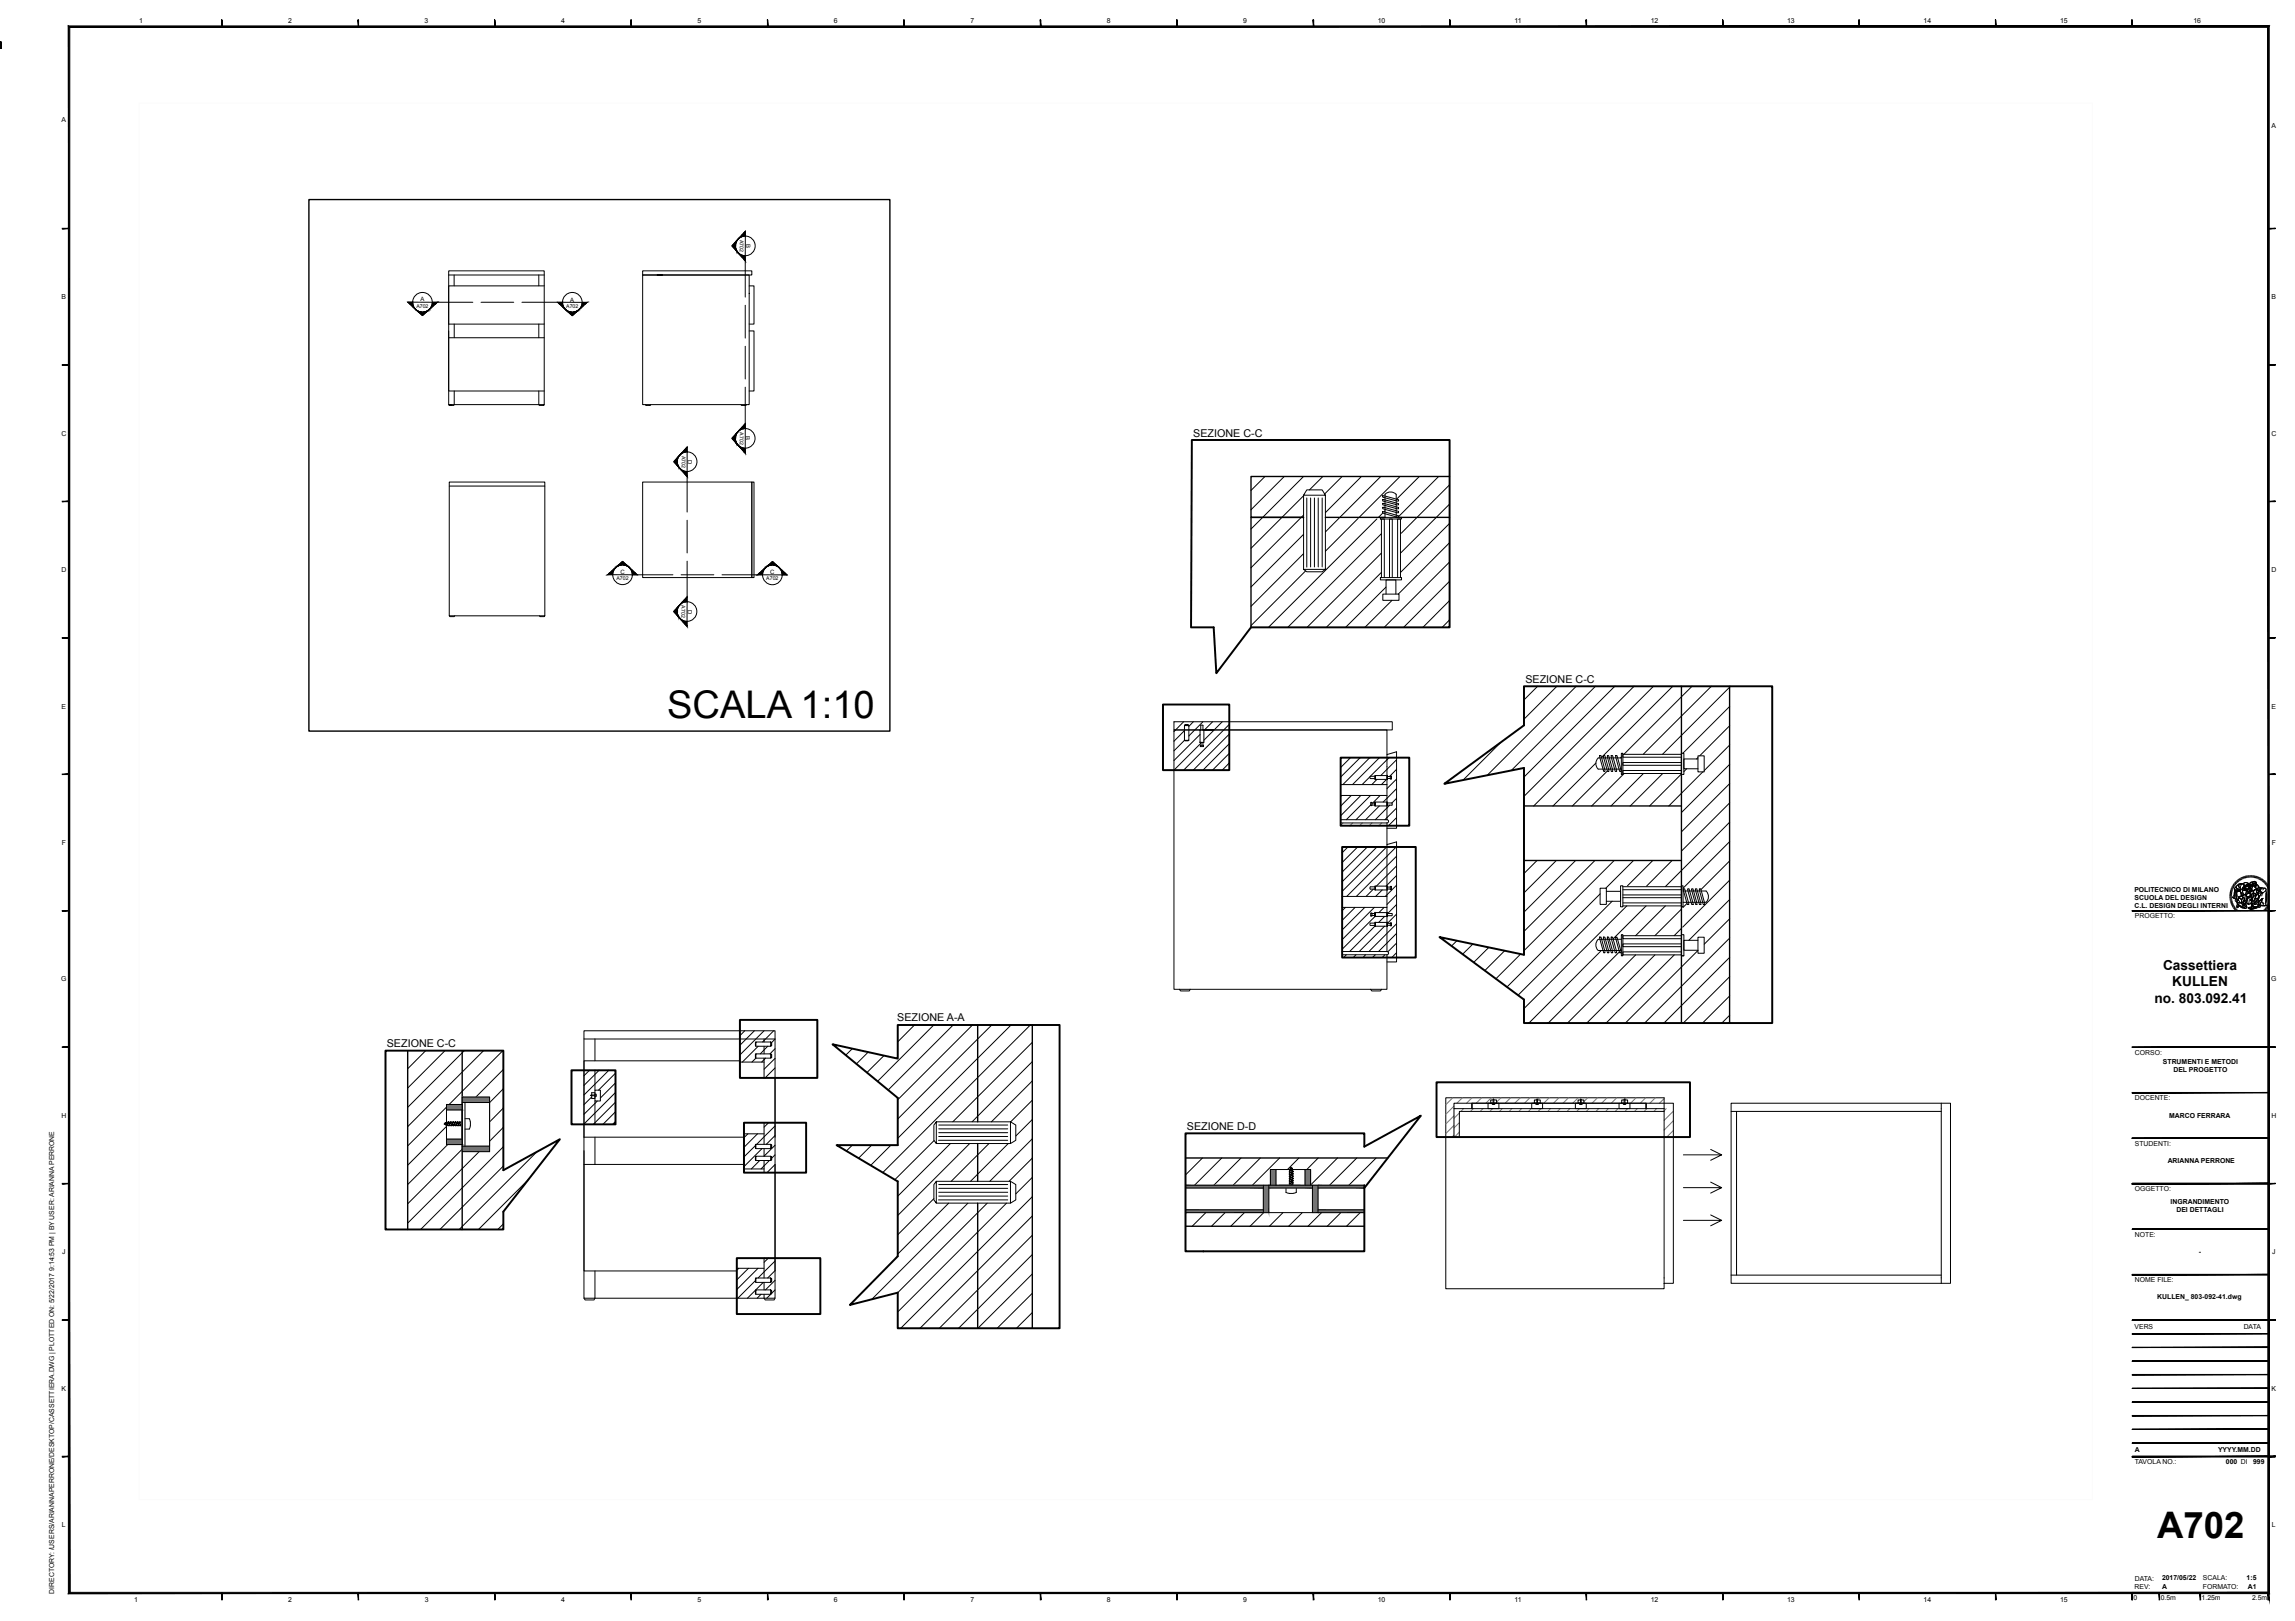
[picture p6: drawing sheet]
<svg xmlns="http://www.w3.org/2000/svg" width="841mm" height="594mm" viewBox="0 0 841 594" stroke-linecap="round" stroke-linejoin="round" font-family="sans-serif">
<defs><g id="words">
<text font-size="14" x="244.5" y="263.1">SCALA 1:10</text>
<text font-size="13.4" x="790.4" y="563.5">A702</text>
<g font-size="5">
<text x="792.6" y="355.5">Cassettiera</text>
<text x="796" y="361.5">KULLEN</text>
<text x="789.5" y="367.5">no. 803.092.41</text>
</g>
<g font-size="3.9">
<text x="437.3" y="160">SEZIONE C-C</text>
<text x="559" y="250.3">SEZIONE C-C</text>
<text x="328.8" y="374.3">SEZIONE A-A</text>
<text x="141.7" y="383.8">SEZIONE C-C</text>
<text x="434.9" y="414.1">SEZIONE D-D</text>
</g>
<g font-size="2.5">
<text x="51" y="8.6">1</text>
<text x="105.6" y="8.6">2</text>
<text x="155.6" y="8.6">3</text>
<text x="205.6" y="8.6">4</text>
<text x="255.6" y="8.6">5</text>
<text x="305.6" y="8.6">6</text>
<text x="355.6" y="8.6">7</text>
<text x="405.6" y="8.6">8</text>
<text x="455.6" y="8.6">9</text>
<text x="504.9" y="8.6">10</text>
<text x="555" y="8.6">11</text>
<text x="604.9" y="8.6">12</text>
<text x="654.9" y="8.6">13</text>
<text x="704.9" y="8.6">14</text>
<text x="754.9" y="8.6">15</text>
<text x="803.8" y="8.6">16</text>
<text x="22.6" y="44.7">A</text>
<text x="832.4" y="47">A</text>
<text x="22.6" y="109.7">B</text>
<text x="832.4" y="109.7">B</text>
<text x="22.5" y="159.7">C</text>
<text x="832.4" y="159.7">C</text>
<text x="22.5" y="209.7">D</text>
<text x="832.4" y="209.7">D</text>
<text x="22.6" y="259.6">E</text>
<text x="832.4" y="259.6">E</text>
<text x="22.7" y="309.6">F</text>
<text x="832.5" y="309.6">F</text>
<text x="782.2" y="326.7">POLITECNICO DI MILANO</text>
<text x="782.2" y="329.7">SCUOLA DEL DESIGN</text>
<text x="782.2" y="332.7">C.L. DESIGN DEGLI INTERNI</text>
<text x="782.3" y="336.5">PROGETTO:</text>
<text x="22.4" y="359.6">G</text>
<text x="832.3" y="359.6">G</text>
<text x="782.3" y="386.5">CORSO:</text>
<text x="792.6" y="390">STRUMENTI E METODI</text>
<text x="796.5" y="393">DEL PROGETTO</text>
<text x="782.3" y="403.2">DOCENTE:</text>
<text x="22.5" y="409.6">H</text>
<text x="794.9" y="409.6">MARCO FERRARA</text>
<text x="832.4" y="409.6">H</text>
<text x="782.3" y="419.8">STUDENTI:</text>
<text x="794.3" y="426.3">ARIANNA PERRONE</text>
<text x="782.3" y="436.5">OGGETTO:</text>
<text x="795.4" y="441.2">INGRANDIMENTO</text>
<text x="797.6" y="444.2">DEI DETTAGLI</text>
<text x="782.3" y="453.2">NOTE:</text>
<text x="22.8" y="459.6">J</text>
<text x="805.8" y="459.6">-</text>
<text x="832.7" y="459.6">J</text>
<text x="782.3" y="469.8">NOME FILE:</text>
<text x="790.5" y="476.1">KULLEN_ 803-092-41.dwg</text>
<text x="782.2" y="487.2">VERS</text>
<text x="822.2" y="487.2">DATA</text>
<text x="22.6" y="509.6">K</text>
<text x="832.4" y="509.6">K</text>
<text x="782.3" y="532.2">A</text>
<text x="812.8" y="532.2">YYYY.MM.DD</text>
<text x="782.3" y="536.6">TAVOLA NO.:</text>
<text x="815.7" y="536.6">000 DI</text>
<text x="825.6" y="536.6">999</text>
<text x="22.7" y="559.6">L</text>
<text x="832.6" y="559.6">L</text>
<text x="782.3" y="579.2">DATA:</text>
<text x="792.3" y="579.1">2017/05/22</text>
<text x="807.3" y="579.1">SCALA:</text>
<text x="823.3" y="579.1">1:5</text>
<text x="19.9" y="584" transform="rotate(-90 19.9 584)">DIRECTORY: /USERS/ARIANNAPERRONE/DESKTOP/CASSETTIERA.DWG | PLOTTED ON: 5/22/2017 9:14:53 PM | BY USER: ARIANNA PERRONE</text>
<text x="49.1" y="587.1">1</text>
<text x="105.6" y="587.1">2</text>
<text x="155.6" y="587.1">3</text>
<text x="205.6" y="587.1">4</text>
<text x="255.6" y="587.1">5</text>
<text x="305.6" y="587.1">6</text>
<text x="355.6" y="587.1">7</text>
<text x="405.6" y="587.1">8</text>
<text x="455.6" y="587.1">9</text>
<text x="504.9" y="587.1">10</text>
<text x="555" y="587.1">11</text>
<text x="604.9" y="587.1">12</text>
<text x="654.9" y="587.1">13</text>
<text x="704.9" y="587.1">14</text>
<text x="754.9" y="587.1">15</text>
<text x="781.8" y="586.3">0</text>
<text x="782.2" y="582.1">REV:</text>
<text x="791.8" y="586.3">0.5m</text>
<text x="792.3" y="582.1">A</text>
<text x="806.8" y="586.3">1.25m</text>
<text x="807.3" y="582.1">FORMATO:</text>
<text x="823.7" y="582.1">A1</text>
<text x="825.2" y="586.3">2.5m</text>
</g>
<g font-size="2.2">
<text x="273.4" y="89.4" transform="rotate(90 273.4 89.4)">B</text>
<text x="154.1" y="110.5">A</text>
<text x="209" y="110.5">A</text>
<text x="273.3" y="159.9" transform="rotate(90 273.3 159.9)">B</text>
<text x="252.1" y="168.5" transform="rotate(90 252.1 168.5)">D</text>
<text x="227.4" y="210.3" transform="rotate(1 227.4 210.3)">C</text>
<text x="282.3" y="210.4">C</text>
<text x="252" y="223.4" transform="rotate(90 252 223.4)">D</text>
</g>
<g font-size="1.9">
<text x="271.1" y="87.9" transform="rotate(90 271.1 87.9)">A702</text>
<text x="152.6" y="112.8">A702</text>
<text x="207.5" y="112.8">A702</text>
<text x="271.1" y="158.4" transform="rotate(90 271.1 158.4)">A702</text>
<text x="249.8" y="166.9" transform="rotate(90 249.8 166.9)">A702</text>
<text x="225.9" y="212.6">A702</text>
<text x="280.8" y="212.6">A702</text>
<text x="249.8" y="221.8" transform="rotate(90 249.8 221.8)">A702</text>
</g>
</g></defs>
<!-- layer: Livello 1 -->
<path d="M532.8 406.3h.1" fill="none" stroke="#767676" stroke-width=".37"/>
<g fill="none" stroke="#767676" stroke-width=".37">
<path d="M492.2 301.6l-.9 .9M495.7 301.6l-1 1M499.2 301.6l-1 1M502.8 301.6l-1.1 1M506.3 301.6l-1 1M534.8 414.9l-1.8 1.8M534.8 407.8l-2 2M534.8 411.4l-2 1.9M536.3 406.3l-1 1M539.9 406.3l-1 1M543.4 406.3l-1 1M546.9 406.3l-1 1"/>
<path d="M550.5 406.3l-1 1M554 406.3l-1 1M557.6 406.3l-1 1M561.1 406.3l-1 1M564.6 406.3l-1 1M568.2 406.3l-1 1M571.7 406.3l-1 1M575.2 406.3l-.9 1M578.8 406.3l-1 1M582.3 406.3l-1 1M585.9 406.3l-1.1 1M589.4 406.3l-1 1"/>
<path d="M592.9 406.3l-1 1M596.4 406.3l-.9 1M600 406.3l-1 1M603.5 406.3l-1 1M607.1 406.3l-1.1 1M610.6 406.3l-1 1M613.2 407.2l-3.4 3.4M613.2 410.7l-3.4 3.4M613.2 414.3l-2.4 2.4"/>
</g>
<g fill="none" stroke="#000" stroke-width=".37">
<path d="M430.2 264.5h80v3h-80zM430.2 264.5h.1M433.7 264.5l-3.5 3.6M434 267.7l-3.8 3.9M434 271.3l-3.8 3.8M437.3 264.5l-1.6 1.7M437.7 267.6l-2 2.1M439.8 269.1l-9.6 9.6M440.1 272.3l-9.9 9.9M440.8 264.5l-2.9 3M444.4 264.5l-3.2 3.2M447.9 264.5l-6.7 6.8"/>
<path d="M450.5 279.6l-2.6 2.6M450.5 269l-13.2 13.2M450.5 276.1l-6.2 6.1M450.5 265.5l-16.8 16.7M450.5 272.5l-9.7 9.7M491.4 277.6l-.1 .1M494.9 277.6l-3.6 3.6M498.4 277.6l-7.1 7.2M501.9 277.6l-9.8 9.9M505.5 277.6l-9.9 9.9M509 277.6l-6.8 6.9M511.8 278.4l-5.8 5.8"/>
<path d="M491.6 291.5l-.3 .4M495.2 291.5l-3.9 3.9M498.7 291.5l-7.4 7.4M502.1 284.6l-2.9 2.9M502.2 291.5l-8.8 8.9M502.3 295l-5.4 5.4M504.6 285.6l-1.9 1.9M505.5 295.3l-5.1 5.1M505.8 291.5l-2.8 2.8M508.1 285.6l-1.9 1.9M508.4 285.3h.1M509.3 295l-5.3 5.4"/>
<path d="M511.8 289l-4.9 4.9M511.8 296.1l-4.3 4.3M511.8 285.5l-3.5 3.5M511.8 281.9l-2.6 2.6M511.8 292.5l-1.7 1.7M511.8 299.6l-3 3M493.9 310.4l-2.1 2.1M497.5 310.4l-5.7 5.6M501.1 310.4l-9.3 9.2M504.6 310.4l-12.8 12.7M508.1 310.4l-16.3 16.2M508.3 300.4v-32.9h-78.1v95h78.1v-12.6"/>
<path d="M508.3 301.6v47.1M511.6 310.4l-18.1 18.1M511.8 313.8l-14.8 14.7M511.8 317.3l-7.4 7.4M493.1 332.5l-1.3 1.2M496.6 332.5l-4.8 4.7M500.1 332.5l-8.3 8.3M503.3 325.8l-2.7 2.7M503.6 332.5l-11.8 11.8M503.8 335.9l-12 11.9M503.9 339.4l-9.3 9.3M506.5 326.1l-2.4 2.4"/>
<path d="M507.2 332.5l-1.9 1.9M507.4 339.4l-9.3 9.3M507.4 335.8l-2.2 2.2M511.8 327.9l-3.5 3.5M511.8 320.8l-3.9 3.9M511.8 324.4l-4.1 4.1M511.8 338.5l-10.2 10.2M511.8 331.4l-3.3 3.4M511.8 335l-3.4 3.3M493.4 349.9l-1 1M496.9 349.9l-1 1M500.4 349.9l-1 1"/>
<path d="M504 349.9l-1 1M507.5 349.9l-1 1M511.8 349.1l-1.8 1.8M511.8 342l-6.6 6.7M511.8 345.6l-3.2 3.2M214 377.7h70v98h-70zM272.9 377.7l-1.8 1.8M276.4 377.7l-5.3 5.3M280 377.7l-8.9 8.9M283.5 377.7l-4.1 4.1M156 385l-6.6 6.6M163.1 385l-13.7 13.7"/>
<path d="M170.1 385l-20.7 20.8M177.2 385l-27.8 27.9M184.3 385l-19.7 19.7M184.4 399l-5 5.1M184.4 391.9l-10 10.1M214 380.7l70 .1-1.3 1.2M277 387.8l-1.5 1.4M277.8 383.4l-5.8 5.8M280 380.7v1.1M280 387.8v7.2M280.5 387.8l-1.4 1.4M281.3 383.4l-2.7 2.8"/>
<path d="M284 387.8l-4 4M284 391.4l-3.6 3.6M284 384.3l-1.8 1.9M284 394.9l-.1 .1M163.2 411.3l.5 1.2zM163.6 405.7l-14.2 14.2M163.6 412.8l-14.2 14.2M163.7 411.1l.6 1.5zM164 419.4l-14.6 14.7M164.3 411.1l.6 1.5zM165 411.1l.6 1.5zM165.6 411.1l.6 1.5z"/>
<path d="M166.2 411.1l.7 1.5zM166.9 411.1l.7 1.5zM167.6 411.1l.6 1.5zM168.2 411.1l.7 1.5zM169.4 412.2l-.5-1.1 .5 1.3M169.4 411.3h-5.7l-1 .6 1 .5h5.7M169.4 408.5v7.6M170.4 409.9l1.6 .1 .3 1.1M172.3 412.6l-.3 1.1h-1.6M172.4 411.1v1.5M184.4 406l-5 5.1M184.4 413.1l-5 5.1"/>
<path d="M218 416.7v10M274.1 415.5l-1.5 1.4M276.8 419.8l-4.2 4.1M277.6 415.5l-5 4.9M280 411.4v7.9M281.6 411.4l-1.6 1.6M284 412.6l-6.7 6.7M284 419.7l-4 4M284 416.1l-3.2 3.2M609.8 402.3h-80v69.9h80v-1.9M609.8 406.3v62M169.4 421.1l-20 20"/>
<path d="M175.6 422l-26.2 26.2M184.4 427.3l-23.2 23.2M184.4 420.2l-30.3 30.3M193.6 432.2l-18.3 18.3M196.7 422.1l-28.4 28.4M278.4 425.3l-3.1 3M279.2 420.9l-6.6 6.6M280 425.3v4.4M281.9 425.3l-3 3M284 426.7l-2.9 3M284 423.2l-1.2 1.2M440.6 424.3l-6.2 6.3"/>
<path d="M447.7 424.3l-10 10M454.8 424.3l-10 10M461.9 424.3l-10 10M468.9 424.3l-10 10M476 424.3l-4.2 4.3M483.1 424.3l-4.2 4.3M490.1 424.3l-9.8 9.9M497.2 424.3l-10 10M504.3 424.3l-10 10M184.4 448.5l-2 2M434.8 444.4l-.4 .3M441.9 444.4l-5 4.9"/>
<path d="M448.9 444.4l-5 4.9M456 444.4l-5 4.9M463.1 444.4l-5 4.9M470.2 444.4l-5 4.9M477.2 444.4l-5 4.9M484.3 444.4l-5 4.9M491.4 444.4l-5 4.9M498.4 444.4l-5 4.9M218 465.7v10M270.7 464.8l-.7 .7M274.3 464.8l-4.3 4.2M276.8 469.3l-6.4 6.4"/>
<path d="M277.8 464.8l-7.8 7.7M278.9 474.3l-1.4 1.4M279.7 469.9l-5.8 5.8M280 461v7.3M280 474.3v1.4M281.6 461l-1.6 1.6M282.4 474.3l-1.4 1.4M284 469.2l-3.5 3.5M284 472.7l-1.2 1.2M284 462.1l-6.2 6.2M284 465.6l-2.7 2.7"/>
</g>
<path d="M149.4 385v65.5M169.4 385v65.5" fill="none" stroke="#000" stroke-width=".51"/>
<path d="M169.4 404v.7z" fill="#767676"/>
<path d="M169.4 404v.7v-.7" fill="none" stroke="#767676" stroke-width=".37"/>
<path d="M179.4 404v.7z" fill="#767676"/>
<path d="M179.4 404v.7v-.7" fill="none" stroke="#767676" stroke-width=".37"/>
<path d="M169.4 402l10 2h-10z" fill="#767676"/>
<path d="M169.4 402l10 2h-10z" fill="none" stroke="#767676" stroke-width=".37"/>
<path d="M169.4 402h10v2z" fill="#767676"/>
<path d="M169.4 402h10v2z" fill="none" stroke="#767676" stroke-width=".37"/>
<path d="M169.4 404.7v2z" fill="#767676"/>
<path d="M169.4 404.7v2v-2" fill="none" stroke="#767676" stroke-width=".37"/>
<path d="M179.4 404.7v2z" fill="#767676"/>
<path d="M163.6 406.7v6.7M163.6 406.7v6.7v-6.7M169.4 406.7v6.7v-6.7M169.4 406.7v6.7M179.4 404.7v2v-2M179.4 406.7v6.7v-6.7M179.4 406.7v6.7" fill="none" stroke="#767676" stroke-width=".37"/>
<path d="M163.6 404.7l5.8 2h-5.8z" fill="#767676"/>
<path d="M163.6 404.7l5.8 2h-5.8z" fill="none" stroke="#767676" stroke-width=".37"/>
<path d="M163.6 404.7h5.8v2z" fill="#767676"/>
<path d="M163.6 413.4v4M163.6 404.7h5.8v2zM163.6 413.4v4v-4M169.4 413.4v4v-4M169.4 413.4v4M179.4 413.4v4v-4M179.4 413.4v4" fill="none" stroke="#767676" stroke-width=".37"/>
<path d="M169.4 417.4v2z" fill="#767676"/>
<path d="M169.4 417.4v2v-2" fill="none" stroke="#767676" stroke-width=".37"/>
<path d="M179.4 417.4v2z" fill="#767676"/>
<path d="M179.4 417.4v2v-2" fill="none" stroke="#767676" stroke-width=".37"/>
<path d="M169.4 419.4v.6z" fill="#767676"/>
<path d="M169.4 419.4v.6v-.6" fill="none" stroke="#767676" stroke-width=".37"/>
<path d="M179.4 419.4v.6z" fill="#767676"/>
<path d="M179.4 419.4v.6v-.6" fill="none" stroke="#767676" stroke-width=".37"/>
<path d="M163.6 417.4l5.8 2h-5.8z" fill="#767676"/>
<path d="M163.6 417.4l5.8 2h-5.8z" fill="none" stroke="#767676" stroke-width=".37"/>
<path d="M163.6 417.4h5.8v2z" fill="#767676"/>
<path d="M163.6 417.4h5.8v2z" fill="none" stroke="#767676" stroke-width=".37"/>
<path d="M169.4 420l10 2h-10z" fill="#767676"/>
<path d="M169.4 420l10 2h-10z" fill="none" stroke="#767676" stroke-width=".37"/>
<path d="M169.4 420h10v2z" fill="#767676"/>
<g fill="none" stroke="#767676" stroke-width=".37">
<path d="M532.3 402.3l-2.5 2.5M532.8 415.9l-.7 .8M532.8 405.3l-3 3M532.8 408.9l-3 3M532.8 412.4l-3 3M535.9 402.3l-2 2M539.4 402.3l-2 2M543 402.3l-2.1 2M546.5 402.3l-2 2M550 402.3l-1.6 1.5M553.6 402.3l-2 2M557.1 402.3l-2 2"/>
<path d="M560.6 402.3l-2 2M562.3 404.1l-.2 .2M564.2 402.3l-.8 .7M567.7 402.3l-2 2M571.2 402.3l-1.9 2M574.8 402.3l-2 2M578.3 402.3l-2 2M581.8 402.3l-1.4 1.4M585.4 402.3l-2 2M588.9 402.3l-2 2M592.5 402.3l-2 2M594.3 404l-.3 .3"/>
<path d="M595.2 403.1h.1M596 402.3l-.6 .5M599.5 402.3l-2 2M603 402.3l-2 2M606.6 402.3l-2 2M609.8 402.6l-1.7 1.7M169.4 420h10v2z"/>
</g>
<g fill="none" stroke="#000" stroke-width=".37">
<path d="M463.5 174.6l-5.1 5.1M470.6 174.6l-12.2 12.2M477.7 174.6l-19.3 19.3M484.8 174.6l-5 4.9M491.8 174.6l-6.4 6.4M498.9 174.6l-13.2 13.3M506 174.6l-15 15M513 174.6l-14.9 15M520.1 174.6l-8.3 8.3M527.2 174.6l-14.7 14.7M531.2 177.7l-17.7 17.7M477.7 195.8l-19.3 19.3"/>
<path d="M477.7 181.7l-19.3 19.2M477.7 188.7l-19.3 19.3M477.7 181.5v27.1M478.9 182.5v25.3M480.3 182.5v25.3M481.7 182.5v25.3M483.1 182.5v25.3M484.5 182.5v25.3M485.7 181.5h-8l1.2-2h5.6l1.2 2v27.1h-8l1.2 .9h5.6l1.2-.9M490.8 189.8l-5.1 5.1M497.7 189.9l-12 12.1M504.6 190.1l-39.8 39.8"/>
<path d="M505.8 189.6h7.8v.6h-7.8zM506.2 195.6l-34.3 34.3M506.7 187.5l5.8 1.5v.5l-5.8-1.5zM506.7 185.9l5.8 1.5v.5l-5.8-1.5zM506.7 184.5l5.8 1.4v.6l-5.8-1.5zM506.7 183.1l5.8 1.5v.4l-5.8-1.4zM506.7 181.7l5.8 1.4v.5l-5.8-1.4zM506.7 188l-1.6 1.6M507.5 187.2l-.3 .3M511.6 189.6v-8.4a2.84 2.84 0 0 0-4.1 0v8.4M531.2 198.9l-18.8 18.8M531.2 191.8l-18 17.9"/>
<path d="M531.2 184.7l-17.8 17.8M477.7 202.9l-19.3 19.3M478.5 209.2l-20.1 20.1M505.8 211.6h7.8v.9h-7.8zM506.2 209.7l-20.2 20.2M506.2 202.7l-27.2 27.2M506.2 211.6v-21.4h1.1v21.4M506.7 217.7h6v2.3h-6zM507.9 217.7v-5.2h3.6v5.2M507.9 215.1l-14.8 14.8M509.2 211.6v-21.4h1v21.4M510.1 220l-9.9 9.9"/>
<path d="M512.1 211.6v-21.4h1.1v21.4M531.2 213l-16.9 16.9M531.2 205.9l-24 24M531.2 220.1l-9.8 9.8M531.2 227.1l-2.7 2.8M563.5 251.5l-5 5M570.5 251.5l-12 12M577.6 251.5l-32.6 32.6M584.7 251.5l-30.9 30.8M591.7 251.5l-33.2 33.3M598.8 251.5l-40.3 40.3M605.9 251.5l-43.9 43.8"/>
<path d="M613 251.5l-26.1 26.1M620.1 251.5l-25 24.9M627.1 251.5l-25 24.9M633.8 251.8l-24.6 24.6M633.8 258.9l-17.1 17.1M434 265.9v5.4M435.7 265.9h-1.7l.3-.4h1.1l.3 .4v5.4h-1.7h1.7M439.8 273.1h1.2v.5h-1.2zM440 265.8h.8M440.1 273.1v-1h.7v1M440.8 265.8v1.7h.4v4.6h-1.5v-4.6h.3v-1.7M444.8 267.5h-4h4"/>
<path d="M508.3 276.5l3.5-1v28h-3.5M549.9 272.1l-13.7 13.8M584.8 279.6l-15.7 15.7M586.2 276.9h.5l1.4 5.8h-.4zM587.6 276.9h.5l1.5 5.8h-.5zM589 276.9h.5l1.5 5.8h-.5zM590.4 276.9h.5l1.5 5.8h-.5zM592.1 276.9h.4l1.5 5.8h-.5zM594.1 277.4l-.3 .3M594.1 276h.6v7.8h-.6zM594.1 277.7l-8.4 .1a2.84 2.84 0 0 0 0 4.1M616.2 276.4h-21.5v1.1h21.5"/>
<path d="M616.2 279.4h-21.5v1h21.5M616.2 276h.9v7.8h-.9zM622.2 278.1h-5.1v3.6h5.1M622.2 277.6l-.5 .5M622.2 277h2.3v5.9h-2.3zM633.8 273l-9.3 9.4M633.8 266l-10.9 11M491.3 287.5h17M491.3 291.5h17M502.3 294h.5v1.2h-.5zM502.8 294.3h1v.7h-1M503.8 293.9h.2v1.5h-.2z"/>
<path d="M503.9 284.5h-1.7l-.2 .5 .2 .3h1.7M503.9 284.2l.1 1.5zM504 293.9h4.3v.3M504 285.4v.2h4.3M508.3 284.2h-4.3v.2M508.3 295.1v.2h-4.3M508.3 284.2l.1 1.5zM508.3 293.9l.1 1.5zM508.4 294.2h1.7M508.4 295h1.7M509.5 284.5h-1.1v.8h1.1M509.5 284.3h.4v1.2h-.4z"/>
<path d="M510 294.3v.8M585.7 281.8h8.4M589 282.5l-12.8 12.8M589.7 281.8l-.1 .2M595.2 283.4l-11.9 11.9M602.2 283.4l-11.9 11.9M609.3 283.4l-11.9 11.9M616.2 282.3h-21.5v1.1h21.5M616.2 283.6l-11.7 11.7M618.1 281.7l-1 1.1M624 282.9l-12.5 12.4M633.8 280.1l-17.6 17.7"/>
<path d="M633.8 287.2l-17.6 17.6M633.8 294.2l-17.6 17.7M491.3 300.4h17a.59 .59 0 0 1 .5 .6 .59 .59 0 0 1-.5 .6h-17M508.3 309.5l3.5-1v44h-3.5M563.2 315.3l-4.7 4.8M570.3 315.3l-11.8 11.9M577.4 315.3l-18.9 18.9M584.5 315.3l-26 26M591.5 315.3l-33 33.1M598.6 315.3l-10.2 10.2M605.7 315.3l-9.3 9.3M612.7 315.3l-9.3 9.4"/>
<path d="M633.8 301.3l-23.5 23.5M633.8 315.5l-10.5 10.5M633.8 308.4l-17 17.1M491.8 328.5h16.5M491.8 332.5h16.5M502.2 325h1.7M502.2 338.3h1.7M502.2 339.1h1.7M502.2 325v.8h1.7M502.2 338.3v.8M502.3 334.5h.5v1.2h-.5zM502.8 334.8h1v.7h-1"/>
<path d="M503.8 334.3h.2v1.6h-.2zM503.9 324.6l.1 1.6zM503.9 337.9l.1 1.6zM504 334.4h4.3v.2M504 325.9v.2h4.3M504 339.2v.2h4.3M508.3 324.7h-4.3v.2M508.3 338h-4.3v.2M508.3 335.6v.2h-4.3M508.3 324.6l.1 1.6zM508.3 334.3l.1 1.6zM508.3 337.9l.1 1.6z"/>
<path d="M508.4 334.8h1.7M508.4 335.6h1.7M509.5 325.1h-1.1v.7h1.1M509.5 338.3h-1.1v.8h1.1M509.5 324.8h.4v1.2h-.4zM509.5 338.1h.4v1.2h-.4zM510 334.7v.8M586.4 327.6l-34.2 34.1M586.4 325.5h2.2v5.9h-2.2zM588.6 326.6h5.3v3.7h-5.3M590.8 330.3l-34.5 34.4M593.9 324.6h.8v7.7h-.8z"/>
<path d="M594.7 330.9h21.5v1.1h-21.5M594.7 327.9h21.5v1.1h-21.5M594.7 324.9h21.5v1.1h-21.5M596.1 332l-37.6 37.6M603.2 332l-12.1 12M610.3 332l-10.9 10.9M616.2 333.1l-9.8 9.8M616.2 324.6h.6v7.7h-.6zM616.8 330.6h8.4M616.8 326.5h8.4M616.8 325.7h.5l1.5 5.7h-.5zM618.2 331.1l-1.5 1.4"/>
<path d="M618.4 325.7h.6l1.4 5.7h-.5zM619.9 325.7h.5l1.4 5.7h-.4zM621.3 325.7h.5l1.5 5.7h-.5zM622.7 325.7h.5l1.5 5.7h-.5zM625.2 326.5a2.83 2.83 0 0 1 0 4.1M633.8 336.7l-9.3 9.3M633.8 329.6l-14.9 15M633.8 322.6l-17.2 17.1M491.8 348.7h16.5a.59 .59 0 0 1 .5 .6 .59 .59 0 0 1-.5 .6h-16.5M528 343.5l-.1 .1M533.9 344.7l-2 1.9M539.7 346l-3.7 3.7"/>
<path d="M545.5 347.2l-5.5 5.5M551.4 348.4l-7.3 7.3M557.2 349.6l-9 9.1M586.2 343.4h.5l1.4 5.7h-.4zM586.8 348.3l-26.5 26.6M587.6 343.4h.5l1.5 5.7h-.5zM589 343.4h.5l1.5 5.7h-.5zM590.4 343.4h.5l1.5 5.7h-.5zM592.1 343.4h.4l1.5 5.7h-.5zM593.4 348.8l-26 26.1M594.1 342.5h.6v7.7h-.6zM594.1 344.2h-8.4a2.84 2.84 0 0 0 0 4.1h8.4"/>
<path d="M599.4 349.9l-25 25M606.5 349.9l-25 25M613.5 349.9l-24.9 25M616.2 342.9h-21.5v1.1h21.5M616.2 345.9h-21.5v1h21.5M616.2 348.8h-21.5v1.1h21.5M616.2 350.2h.9M616.2 340.2l-2.7 2.7M616.2 342.5h.9v7.7h-.9zM622.2 348.3l-26.6 26.6M622.2 344.6h-5.1v3.6h5.1M622.2 343.4h2.3v5.9h-2.3z"/>
<path d="M633.8 350.8l-24 24.1M633.8 357.9l-17 17M633.8 343.8l-31.1 31.1M335.1 375.6l-6.1 6.2M342.2 375.6l-20.6 20.7M349.3 375.6l-23.8 23.8M356.4 375.6l-27.4 27.4M363.4 375.6l-34.4 34.5M370.5 375.6l-41.5 41.5M377.6 375.6l-54.1 54.1M432.2 362.5l.4 .6h3.2l.4-.6M502.2 362.5l.5 .6h3.2l.4-.6"/>
<path d="M633.8 372l-2.8 2.9M633.8 365l-9.9 9.9M216 392.2l-2 2M218 380.7v8M218 392.2v7.3M218 399.5h2v4h-2zM219.5 392.2l-5.5 5.5M223.1 392.2l-9.1 9.1M225.6 393.3l-6.3 6.2M225.6 396.8l-5.6 5.6M271.1 389.2h8.9M271.1 388.7h-57.1v28h58.6"/>
<path d="M277 381.8v1.6v-1.6h5.4l.4 .2v1.2l-.4 .2v-1.6M277 386.2v1.6v-1.6h5.4l.4 .2v1.1l-.4 .3v-1.6M277 383.4h5.4M277 387.8h5.4M280 383.4v2.8M284 395v21.7M306.5 383l-.5 .5M312.3 384.3l-2.4 2.4M318.1 385.6l-4.3 4.3M323.9 386.8l-6.2 6.2M378.3 382l-29.1 29.1M378.3 389l-22.1 22.1"/>
<path d="M378.3 396.1l-15 15M163.6 404.7h5.8v14.7h-5.8zM163.6 406.7h5.8M163.6 417.4h5.8M169.4 402h10v20h-10zM169.4 404h10M216.8 402l-2.8 2.8M216.8 401.5v1h1.2M218 401.3l-1.6 .1 1.6 .1M218 400.7v1.6M218 403.5v8.5M218 401.8h.4"/>
<path d="M218 400.4h-1.2v.9M218 400.9h.4M218.4 400.9v.3M218.4 401.6v.2M218.5 401.2v.4M218.9 403.5l-4.9 4.8M225.6 403.9l-8.2 8.1M225.6 400.3l-11.6 11.6M225.6 411l-1.1 1M225.6 407.4l-4.7 4.6M272.6 415.5h7.4M277 419.3v1.6v-1.6h5.4l.4 .2v1.2l-.4 .2v-1.6"/>
<path d="M312.3 419.6l-2.1 2.1M319.4 419.6l-4.8 4.8M326.5 419.6l-7.4 7.4M342.3 417.9l-14.4 14.4M343.1 419h27.2M343.1 411.1l-.9 1.2v5.6l.9 1.1v-7.9h27.2l1.9 1.2v5.6l-1.9 1.1v-7.9M343.9 417.9h25.4M344 412.3h25.3M344 413.7h25.3M344 415.1h25.3M344 416.5h25.3M348.3 419l-19.3 19.3"/>
<path d="M355.3 419l-26.3 26.4M362.4 419l-13.8 13.9M369.5 419l-13.9 13.9M378.3 403.2l-8 7.9M378.3 410.2l-6.1 6.1M378.3 417.3l-15.6 15.6M532.8 416.7v-12.4h80.4v66h-3.4v-2M532.8 406.3h6.5M539.3 404.3h10v2h-10zM546.8 404.6l.3 .1M546.9 404.3v.3M547.1 404.7h.4"/>
<path d="M547.2 403.1h-.9v1.2h2.1v-1.2h-1M547.2 404.3l.1-1.6 .1 1.6M547.7 404.6l-.2 .1M547.8 404.3v.3M561.3 404.3h4v2h-4zM562.8 404.6l.3 .1M562.9 404.3v.3M563.1 404.7h.4M563.2 404.3l.1-1.6 .1 1.6M563.2 403.1h-.9v1.2h2.1v-1.2h-1M563.7 404.6l-.2 .1M563.8 404.3v.3"/>
<path d="M577.3 404.3h4v2h-4zM578.8 404.6l.3 .1M578.9 404.3v.3M579.1 404.7h.4M579.2 404.3l.1-1.6 .1 1.6M579.2 403.1h-.9v1.2h2.1v-1.2h-1M579.7 404.6l-.2 .1M579.8 404.3v.3M593.3 404.3h-48v2h52v-2M593.3 404.3h10v2h-10zM594.9 404.3v.3M594.9 404.6l.3 .1"/>
<path d="M595.1 404.7h.4M595.2 403.1h-.9v1.2h2.1v-1.2h-.9M595.2 404.3l.1-1.6 .2 1.6M595.7 404.6l-.2 .1M595.8 404.3v.3M609.8 402.3v4h-6.5M609.8 407.3h-75v9.4M634.4 404.3h80.4v66h-80.4zM634.4 407.3h77M636.4 407.3v60M711.4 404.3v66M169.4 420h10"/>
<path d="M214 421.7v44h56M214 426.7h58.6M272.6 428.3h7.4M277 423.7v1.6v-1.6h5.4l.4 .2v1.1l-.4 .3v-1.6M277 420.9h5.4M277 425.3h5.4M280 420.9v2.8M284 426.7v39M342.2 439.2l-13.2 13.3M343.1 432.9l-.9 1.2v5.6l.9 1.2v-8h27.2l1.9 1.2v5.6l-1.9 1.2v-8M343.9 439.7h25.4M344 434.1h25.3"/>
<path d="M344 435.5h25.3M344 436.9h25.3M344 438.3h25.3M378.3 431.4l-6.1 6.1M378.3 424.4l-8.5 8.5M378.3 438.5l-48.2 48.2M468.8 434.3h7.6M471.3 435.3l-.1 1.6 1.2 .4M472.4 433.8l1.5-.6zM472.4 433.1l1.5-.6zM472.4 432.5l1.5-.6zM472.4 431.8l1.5-.6z"/>
<path d="M472.4 431.1l1.5-.5zM472.4 430.5l1.5-.6zM472.4 429.8l1.5-.6zM472.4 429.2l1.5-.6zM472.4 437.3h1.5M472.4 428.5l1.2-.4zM472.6 434.3l1.3-.5-1.1 .5M472.6 434.3v-5.6l.5-1 .6 1v5.6M475 435.3v1.6l-1.1 .4M616.9 435.2h14l-4 2M616.9 423.2h14l-4 2M626.9 433.2l4 2"/>
<path d="M626.9 421.2l4 2M343.1 440.9h27.2M347.6 440.9l-18.6 18.6M354.7 440.9l-35.2 35.2M361.8 440.9l-32.8 32.8M368.9 440.9l-39.9 39.9M378.3 445.6l-41.2 41.1M378.3 459.7l-27 27M378.3 452.6l-34.1 34.1M616.9 447.2h14l-4 2M626.9 445.2l4 2M214 475.7l.4 .7h3.3l.3-.7"/>
<path d="M270 464.8h10M277 468.3v1.6v-1.6h5.4l.4 .3v1.1l-.4 .2v-1.6M277 472.7v1.6v-1.6h5.4l.4 .2v1.2l-.4 .2v-1.6M277 469.9h5.4M277 474.3h5.4M280 469.9v2.8M280 475.7l.4 .7h3.3l.3-.7M378.3 466.8l-19.9 19.9M378.3 473.9l-12.9 12.8M634.4 467.3h77M378.3 481l-5.8 5.7"/>
</g>
<path d="M436.8 161.2h94.4v68.7h-72.8l-12.7 16.8-.9-16.8h-8.3zM426.2 258.2h24.3v24h-24.3zM558.5 251.5h90.9v123.4h-90.9v-8.6l-31-22.9 31 6.5v-68.5l-29.2 5.8 29.2-21.4zM491.3 277.6h25.1v25h-25.1zM491.8 310.4h27v40.5h-27zM271.1 373.7h28.4v21.3h-28.4zM141.3 385h43.1v43.8l20.7-11.3-20.7 26.5v6.5h-43.1zM209.4 392.2h16.2v19.8h-16.2zM305.1 382.7l23.9 5.2v-12.3h59.3v111.1h-59.3v-13l-17.6 4.5 17.6-17.8v-27.5l-22.4-13.3h22.4v-17.3zM526.4 396.6h92.9v20.1h-92.9zM272.6 411.4h22.8v18.3h-22.8zM270 461h30.6v20.5h-30.6z" fill="none" stroke="#000" stroke-width=".72"/>
<path d="M531.2 174.6h-72.8v15h19.3h-19.3v40.3M485.7 189.6h21.8M511.6 189.6h19.6M616.2 251.5v123.4M633.8 251.5v123.4M558.5 295.3h57.7M558.5 315.3h57.7M358.3 375.6v35.5M378.3 375.6v111.1M358.3 419v13.9M358.3 440.9v45.8" fill="none" stroke="#000" stroke-width=".51"/>
<path d="M478.2 428.6l2.1 5.7h-2.1z" fill="#767676"/>
<path d="M478.2 428.6l2.1 5.7h-2.1z" fill="none" stroke="#767676" stroke-width=".37"/>
<path d="M478.2 428.6h2.1v5.7z" fill="#767676"/>
<path d="M478.2 428.6h2.1v5.7z" fill="none" stroke="#767676" stroke-width=".37"/>
<path d="M465.5 428.6l2.1 5.7h-2.1z" fill="#767676"/>
<path d="M465.5 428.6l2.1 5.7h-2.1z" fill="none" stroke="#767676" stroke-width=".37"/>
<path d="M465.5 428.6h2.1v5.7z" fill="#767676"/>
<path d="M465.5 428.6h2.1v5.7z" fill="none" stroke="#767676" stroke-width=".37"/>
<path d="M483 434.3l17 1h-17z" fill="#767676"/>
<path d="M483 434.3l17 1h-17z" fill="none" stroke="#767676" stroke-width=".37"/>
<path d="M483 434.3h17v1z" fill="#767676"/>
<path d="M483 434.3h17v1z" fill="none" stroke="#767676" stroke-width=".37"/>
<path d="M480.9 434.3l2.1 1h-2.1z" fill="#767676"/>
<path d="M480.9 434.3l2.1 1h-2.1z" fill="none" stroke="#767676" stroke-width=".37"/>
<path d="M480.9 434.3h2.1v1z" fill="#767676"/>
<path d="M480.9 434.3h2.1v1z" fill="none" stroke="#767676" stroke-width=".37"/>
<path d="M464.9 434.3l16 1h-16z" fill="#767676"/>
<path d="M464.9 434.3l16 1h-16z" fill="none" stroke="#767676" stroke-width=".37"/>
<path d="M464.9 434.3h16v1z" fill="#767676"/>
<path d="M464.9 434.3h16v1z" fill="none" stroke="#767676" stroke-width=".37"/>
<path d="M463 434.3l1.9 1h-1.9z" fill="#767676"/>
<path d="M463 434.3l1.9 1h-1.9z" fill="none" stroke="#767676" stroke-width=".37"/>
<path d="M463 434.3h1.9v1z" fill="#767676"/>
<path d="M463 434.3h1.9v1z" fill="none" stroke="#767676" stroke-width=".37"/>
<path d="M434.4 434.3l28.6 1h-28.6z" fill="#767676"/>
<path d="M434.4 434.3l28.6 1h-28.6z" fill="none" stroke="#767676" stroke-width=".37"/>
<path d="M434.4 434.3h28.6v1z" fill="#767676"/>
<path d="M434.4 434.3h28.6v1z" fill="none" stroke="#767676" stroke-width=".37"/>
<path d="M480.9 435.3l2.1 8h-2.1z" fill="#767676"/>
<path d="M480.9 435.3l2.1 8h-2.1z" fill="none" stroke="#767676" stroke-width=".37"/>
<path d="M480.9 435.3h2.1v8z" fill="#767676"/>
<path d="M480.9 435.3h2.1v8z" fill="none" stroke="#767676" stroke-width=".37"/>
<path d="M483 443.3l17 1.1h-17z" fill="#767676"/>
<path d="M483 443.3l17 1.1h-17z" fill="none" stroke="#767676" stroke-width=".37"/>
<path d="M483 443.3h17v1.1z" fill="#767676"/>
<path d="M483 443.3h17v1.1z" fill="none" stroke="#767676" stroke-width=".37"/>
<path d="M480.9 443.3l2.1 1.1h-2.1z" fill="#767676"/>
<path d="M480.9 443.3l2.1 1.1h-2.1z" fill="none" stroke="#767676" stroke-width=".37"/>
<path d="M480.9 443.3h2.1v1.1z" fill="#767676"/>
<path d="M480.9 443.3h2.1v1.1z" fill="none" stroke="#767676" stroke-width=".37"/>
<path d="M463 435.3l1.9 9.1h-1.9z" fill="#767676"/>
<path d="M463 435.3l1.9 9.1h-1.9z" fill="none" stroke="#767676" stroke-width=".37"/>
<path d="M463 435.3h1.9v9.1z" fill="#767676"/>
<path d="M463 435.3h1.9v9.1z" fill="none" stroke="#767676" stroke-width=".37"/>
<path d="M434.4 443.3l28.6 1.1h-28.6z" fill="#767676"/>
<path d="M434.4 443.3l28.6 1.1h-28.6z" fill="none" stroke="#767676" stroke-width=".37"/>
<path d="M434.4 443.3h28.6v1.1z" fill="#767676"/>
<path d="M434.4 443.3h28.6v1.1z" fill="none" stroke="#767676" stroke-width=".37"/>
<g fill="none" stroke="#000" stroke-width=".37">
<path d="M164.4 99.3h35v49h-35zM235.5 99.3h40v1.5h-40zM269.5 90.4l.1 1.3zM269.5 88.7v1.1zM269.5 88.7v2.8l-1.3-1.4zM269.6 88.5v.6zM269.6 91.1l.3 .9zM269.6 88.5l.3-.2zM269.6 88.5h.3l-.3 .6zM269.9 91.7l.3 .7zM270.2 87.9l-.3 .4zM270.2 92.3l.5 .5-.5-.5"/>
<path d="M270.2 92.3l.5 .5zM270.7 87.4l-.5 .5zM270.7 92.8l.5 .6zM270.7 92.8l.5 .6-.5-.6M270.7 87.4l.5-.4zM271.2 93.2l.6 .3v.6zM271.2 93.2l.6 .9zM271.2 86.8l.6-.1-.6 .3zM271.2 86.8l-.5 .6zM271.8 93.5l.7 .2v1.1zM271.8 93.5l.7 1.3-.7-.7zM271.8 86.2l.7 .4-.7 .1z"/>
<path d="M271.8 86.2v.5l-.6 .1zM272.5 93.7h.6v1.8zM272.5 93.7l.6 1.8-.6-.7zM272.5 85.4l.6 1.1-.6 .1zM272.5 85.4v1.2l-.7-.4zM273.1 95.5v13.4M273.1 84.7v1.8l-.6-1.1zM273.1 84.7v10.8l-4.9-5.4zM149.4 110.7l10.8 .1-5.4 4.9zM149.4 110.7h1.8l-1 .7zM150.2 111.4h1.1l-.4 .6zM150.2 111.4l1-.7 .1 .7z"/>
<path d="M150.9 112h.5l.1 .7zM151.3 111.4l.1 .6h-.5zM151.4 112l.3 .7h-.2zM151.5 112.7l.6 .5zM151.7 112.7l.4 .5zM152.1 113.2l.5 .4zM152.6 113.6l.4 .4zM152.6 113.6l.6 .4zM153 114l.2 .2zM153.2 114l.6 .2h-.6zM153.2 114.2h.6zM153.4 114.4h2.9l-1.5 1.3z"/>
<path d="M153.4 114.4h1.1zM155.2 114.4l1.2-.2zM155.8 114.2l.8-.2zM156.4 114l.6-.4-.6 .4M156.4 114l.6-.4zM157 113.6l.5-.4zM157 113.6l.5-.4-.5 .4M157.5 113.2l.6-.5zM157.9 112.7h.2l-.6 .5zM157.9 112.7l.9-.6zM158.2 112.1l1.3-.7-.7 .7zM158.2 112.1h.6l-.9 .6z"/>
<path d="M158.4 111.4h1.1l-1.3 .7zM158.4 111.4l1.8-.6-.7 .6zM158.5 110.8h1.7l-1.8 .6zM160.2 110.8h13.1M164.4 100.8h35M166.4 100.8v4M166.5 118.8v5M176.3 110.8h12M191.3 110.8h13M197.4 100.8v4M197.4 118.8v5M199.4 104.8h-35v14h35"/>
<path d="M204.3 110.8h10.8l-5.4 4.9zM204.3 110.8h1.8l-1 .6zM205.1 111.4h1.1l-.4 .7zM205.1 111.4l1-.6 .1 .6zM205.8 112.1h.5l.1 .6zM206.2 111.4l.1 .7h-.5zM206.3 112.1l.3 .6h-.2zM206.4 112.7l.6 .5zM206.6 112.7l.5 .5zM207 113.2l.5 .5zM207.5 113.7l.6 .3zM207.5 113.7l-.4-.5 .4 .5"/>
<path d="M207.9 114l-.4-.3 .4 .3M207.9 114l.3 .3zM208.1 114l.6 .3h-.5zM208.2 114.3h.5zM208.3 114.4h2.9l-1.5 1.3zM208.3 114.4h1.1zM210.1 114.4l1.2-.1zM210.7 114.3l.8-.3zM211.3 114l.6-.3-.6 .3M211.3 114l.6-.3zM211.9 113.7l.5-.5-.5 .5M212.4 113.2l-.5 .5z"/>
<path d="M212.4 113.2l.6-.5zM212.8 112.7l.9-.6zM212.8 112.7h.2l-.6 .5zM213.1 112.1h.6l-.9 .6zM213.1 112.1l1.3-.7-.7 .7zM213.3 111.4l1.8-.6-.7 .6zM213.3 111.4h1.1l-1.3 .7zM213.4 110.8h1.7l-1.8 .6zM235.5 100.8h39v47.5h-39zM242.8 100.8h-2h2M273.1 111.9v12M274.5 104.8h1.8v14h-1.8"/>
<path d="M164.4 121.3v22h35M164.4 123.8h35M273.1 126.9v12M274.5 121.3h1.8v22h-1.8M166.5 143.3v5l-.3 .3h-1.6l-.2-.3h1M197.4 143.3v5l.3 .3h1.6l.1-.3M236.5 148.3l.2 .3h1.6l.2-.3M269.5 159.2v1.1zM269.5 159.2v2.9l-1.3-1.5zM269.6 159.1v.5zM269.6 159.1l.2-.1-.2 .6zM269.8 158.8l.4-.4-.4 .4"/>
<path d="M269.8 158.8l-.2 .3zM270.2 158.4l-.4 .6zM270.2 158.4l.4-.4-.4 .4M270.6 157.9l.6-.4zM270.6 157.9l-.4 .5zM271.2 157.3l.6-.1-.6 .3zM271.2 157.3l-.6 .6zM271.5 148.3l.2 .3h1.6l.2-.3M271.8 156.7v.5l-.6 .1zM271.8 156.7l.6 .4-.6 .1zM272.5 156l.6 1-.7 .1zM272.5 156l-.1 1.1-.6-.4z"/>
<path d="M273.1 155.3v10.7l-4.9-5.4zM273.1 141.9v13.4M273.1 155.3v1.7l-.6-1zM164.6 178.1h35M164.6 176.6h35v49.1h-35zM235.5 176.6h40v35h-40zM248.2 169.5l.1 1.3zM248.2 167.7v1.1zM248.2 167.7v2.9l-1.3-1.4zM248.3 170.2l.2 .8zM248.3 167.6v.6zM248.3 167.6h.2l-.2 .6z"/>
<path d="M248.5 167.4l-.2 .2zM248.5 170.8l.4 .6-.4-.6M248.5 170.8l.4 .6zM248.5 167.4l.4-.4-.4 .4M248.9 171.4l.4 .5zM248.9 171.4l.4 .5-.4-.5M248.9 167l.4-.5-.4 .5M248.9 167l-.4 .6zM249.3 171.9l.6 .6zM249.3 166.5l.6-.4zM249.3 166.5l-.4 .5zM249.9 172.3l.6 .3v.5z"/>
<path d="M249.9 172.3l.6 .8zM249.9 165.9l.6-.1-.6 .3zM249.9 165.9l-.6 .6zM250.5 165.2v.6l-.6 .1zM250.5 172.6l.6 .1v1.1zM250.5 172.6l.6 1.2-.6-.7zM250.5 165.2l.6 .4-.6 .2zM251.1 164.5v1.1l-.6-.4zM251.1 172.7l.7 .1v1.8zM251.1 172.7l.7 1.9-.7-.8zM251.1 164.5l.7 1-.7 .1zM251.8 163.8v10.8l-4.9-5.4z"/>
<path d="M251.8 174.6v13M251.8 163.8v1.7l-.7-1zM269.5 161l.1 1.2zM269.6 161.6l.2 .9zM269.8 162.2l.4 .6-.4-.6M269.8 162.2l.4 .6zM270.2 162.8l.4 .5zM270.2 162.8l.4 .5-.4-.5M270.6 163.3l.6 .6zM271.2 163.7l.6 .3v.6zM271.2 163.7l.6 .9zM271.8 164l.6 .2v1.1z"/>
<path d="M271.8 164l.6 1.3-.6-.7zM272.4 164.2l.7 .1v1.7zM272.4 164.2l.7 1.8-.7-.7zM275.5 176.6h.8v35h-.8zM251.8 190.6v12M222.8 210.6l1.8-.7-.1 .7zM222.8 210.6l.7-.7h1.1zM222.8 210.6l5.3-4.9 5.4 4.9zM223.5 209.9l1.2-.6-.1 .6zM223.5 209.9l.7-.6h.5zM224.2 209.3l.8-.6-.3 .6zM224.2 209.3l.8-.6z"/>
<path d="M224.8 208.7l.7-.5zM225.4 208.2l.6-.5zM225.9 207.7l.6-.3zM226.3 207.4l.9-.3zM226.6 207.1l1.2-.1zM226.7 207l1.4-1.3 1.5 1.3zM228.5 207h1.1zM229.2 207.1h.5v.3zM229.2 207.1h.5zM229.7 207.1l.3 .3zM229.7 207.4l.6 .3zM230 207.4l.4 .3z"/>
<path d="M230.3 207.7l.5 .5zM230.4 207.7l.4 .5-.4-.5M230.8 208.2l.6 .5zM230.8 208.2l.4 .5-.4-.5M231.2 208.7h.2l.1 .6zM231.4 208.7l.7 .6h-.6zM231.5 209.3h.6l-.4 .7zM231.7 210h1.1l-1 .6zM231.8 210.6l1-.6 .7 .6zM232.1 209.3l.7 .7h-1.1zM233.5 210.6h13.1M249.6 210.6h12"/>
<path d="M251.1 219.4v1.1l-.7-.3zM251.1 219.4l.7 1.1h-.7zM251.8 218.7v10.8l-5-5.4zM251.8 205.6v13.1M251.8 218.7v1.8l-.7-1.1zM264.6 210.6h13.1M277.7 210.6l5.4-4.9 5.3 5zM277.7 210.6l1.8-.6-.1 .6zM277.7 210.6l.7-.6h1.1zM278.4 210l1.3-.7-.2 .7zM278.4 210l.7-.7h.6zM279.1 209.3l.9-.6-.3 .6z"/>
<path d="M279.1 209.3l.9-.6zM279.7 208.7l.7-.5zM280.3 208.2l.6-.4zM280.8 207.8l.6-.4zM281.2 207.4l.9-.2zM281.5 207.2l1.2-.2zM281.6 207l1.5-1.3 1.4 1.3zM283.4 207h1.1zM284.1 207.2h.5l.1 .2zM284.1 207.2h.5zM284.6 207.2l.3 .2zM284.9 207.4l.4 .4z"/>
<path d="M285.2 207.8l.5 .4zM285.3 207.8l.4 .4-.4-.4M285.7 208.2l.6 .6zM285.7 208.2l.4 .6-.4-.6M286.1 208.8h.2l.1 .6zM286.3 208.8l.7 .6h-.6zM286.4 209.4h.6l-.4 .6zM286.6 210h1.1l-1 .7zM286.7 210.7l1-.7 .7 .7zM287 209.4l.7 .6h-1.1zM164.6 225.7l.2 .3h1.7l.1-.3M197.7 225.7l.2 .3h1.6l.1-.3"/>
<path d="M248.2 224.4l.1 1.3zM248.2 222.7v1.1zM248.2 222.7v2.8l-1.4-1.4zM248.3 222.5v.6zM248.3 225.1l.2 .8zM248.3 222.5h.2l-.2 .6zM248.5 225.7l.4 .6-.4-.6M248.5 225.7l.4 .6zM248.5 222.3l-.2 .2zM248.5 222.3l.4-.4-.4 .4M248.9 226.3l.4 .5zM248.9 226.3l.4 .5-.4-.5"/>
<path d="M248.9 221.9l.4-.5-.4 .5M248.9 221.9l-.4 .6zM249.3 226.8l.6 .6zM249.3 221.4l.6-.4zM249.3 221.4l-.4 .5zM249.9 220.8l-.6 .6zM249.9 227.2l.5 .3v.6zM249.9 227.2l.5 .9zM249.9 220.8l.5-.1-.5 .3zM250.4 220.2v.5l-.5 .1zM250.4 227.5l.7 .2v1zM250.4 227.5l.7 1.2-.7-.6z"/>
<path d="M250.4 220.2l.7 .3-.7 .2zM251.1 227.7h.7v1.8zM251.1 227.7l.7 1.8-.7-.8zM817.1 328.1h.7M817.1 328.4h.7M817.1 327.7l.7 .1M817.2 327.3l.6 .1M817.2 327l.7 .1M817.3 326.7l.6 .1M817.4 326.3l.6 .2M817.5 325.9l.6 .3M817.6 325.6l.6 .3"/>
<path d="M817.8 325.3l.5 .3M817.8 328.7l-.7 .1M817.8 329.1h-.7M817.8 329.4l-.6 .1M817.9 329.7l-.7 .1M817.9 325l.6 .3M817.9 330.1l-.6 .1M818 330.3l-.6 .2M818 324.7l.6 .3M818.1 330.6l-.6 .3M818.2 331l-.6 .2M818.3 324.3l.5 .4"/>
<path d="M818.3 331.3l-.6 .2M818.4 324l.6 .5M818.5 331.6l-.6 .3M818.6 323.8l.6 .4M818.6 331.8l-.6 .4M818.8 332.1l-.6 .4M818.9 323.5l.5 .4M819 332.4l-.6 .4M819 326v.5M819 326l.8 .1a.62 .62 0 0 0 1-.1l.2 .6-.7 .1-1.3-.2zM819.1 323.2l.5 .5M819.1 326.5l-.7 2.6 .4 .1"/>
<path d="M819.1 332.7l-.5 .4M819.3 326.7h.5l-.2 2.8-.8-.3zM819.4 323l.4 .4M819.4 332.9l-.5 .5M819.4 326.6l-.3 .6-.3 2.1 .7 .2M819.4 324.9l.2-.1 .1 .8 1.1 .5a.68 .68 0 0 1-1.1 0l-.5 .1-.4-.3zM819.6 333.1l-.5 .5M819.6 322.7l.5 .5M819.7 324.6l.6-.6 1.2-.1a.78 .78 0 0 0-1 .3 .78 .78 0 0 0 .3 1v.8l-1.1-.4-.2-.3zM819.7 330.2l.6 .6 1.1-.1M819.8 330.5l.7 .4 .9-.2 .4 1 .2-.2 .3 .3-.1-.5 .3 .4-.2-.4 .4 .1-.5-.5a.42 .42 0 0 1-.2-.6 .42 .42 0 0 1 .6-.1l.3 1a.86 .86 0 0 1-.2 1.1 .86 .86 0 0 1-1.2-.1l-.5-.2a1.66 1.66 0 0 1-1.3-1.4zM819.8 330.6h-.1a2.98 2.98 0 0 0 2.2 1.8l.6 .2"/>
<path d="M819.8 326.7l1.2-.1 .6 1.1-.1 .5-1.2 .5v.4a.42 .42 0 0 1-.4 .6 .42 .42 0 0 1-.3-.7zM819.8 333.4l-.5 .5M819.8 326.7l-.1 2.7M819.9 331.2l.5 .4a2.05 2.05 0 0 0 2.6 .5l.1-.3a.64 .64 0 0 1 0 1 .64 .64 0 0 1-.9 0l-1.4-.7a.45 .45 0 0 0-.6-.1 .45 .45 0 0 0-.2 .6l-.4-.4zM819.9 331.2l-.3 1 .2 .3h.3a.46 .46 0 0 1 .2-.6 .46 .46 0 0 1 .6 .3l.3 .2a1.42 1.42 0 0 0 2.1 0l-.2-.6M819.9 322.5l.4 .5M820 333.6l-.4 .5M820.1 329.7a.49 .49 0 0 0-.7-.2 .49 .49 0 0 0 0 .8 .75 .75 0 0 1 .8-.4 .75 .75 0 0 1 .6 .6M820.2 322.3l.4 .5M820.3 333.8l-.4 .6M820.3 328.7l1.6-.4a.92 .92 0 0 1 1.2-.3 .92 .92 0 0 1 .5 1 1.1 1.1 0 0 1-1.4 1l.1-.2a.49 .49 0 0 0 .2-.8 .49 .49 0 0 0-.9 .3l-.2 .4-.6-.7-.5 .1zM820.3 329.3l.5-.3 .1 .2a.88 .88 0 0 1 .6 .8 .88 .88 0 0 1-.5 .9l-1.3-.4-.1-.4 .7-.2-.2-.2z"/>
<path d="M820.5 322.1l.3 .5M820.5 334l-.4 .6M820.7 324.1l.4-.1a.77 .77 0 0 1 1.2 .2 .77 .77 0 0 1-.5 1.1 2.62 2.62 0 0 0 .7 2.6l-.5 .1a.34 .34 0 0 1-.2 .4 .34 .34 0 0 1-.4-.2 .34 .34 0 0 1 .2-.4l-.7-1.4v-1.2a.57 .57 0 0 1-.6-.4 .57 .57 0 0 1 .4-.7zM820.7 329l.7 .7M820.8 329.1h-.1a.48 .48 0 0 0-.5 .3 .48 .48 0 0 0 .1 .5M820.8 321.9l.3 .6M820.8 334.2l-.4 .6M821 326.6l-2.1-.1-.3 1.5-.5 .7 .3 .4M821.1 327l.3 1.3M821.1 321.7l.3 .6M821.1 334.4l-.4 .6M821.4 334.6l-.3 .6"/>
<path d="M821.4 324.2l-.5 1 .1 1.4 .6 1.8 .9-.5a2.47 2.47 0 0 1-.6-2.7 .78 .78 0 0 0 .3-1.1 .78 .78 0 0 0-1.1-.2l-.6 .1a.94 .94 0 0 0-.9 .7 .94 .94 0 0 0 .6 1.1l.6 .2a1.85 1.85 0 0 1-1.9-.1l-.1-.3 .8-.8M821.4 321.5l.3 .6M821.5 328.2l-1.2 .5 .2 .5M821.6 323.9h-.1a.78 .78 0 0 0-1 .3 .78 .78 0 0 0 .3 1h.1M821.6 334.7l-.2 .6M821.7 321.4l.3 .6M821.8 329l.1-.1a.53 .53 0 0 1 .7 .7l-.7 1.1 .8 .7-.4-.1 .2 .4-.3-.4v.5l-.2-.3-.2 .2-.4-.8 .1-1.2zM821.9 325.7l.7-.3 .3 .3-.4 .2 .2 .4-.6-.1zM821.9 325.2l.9-.4-.1 .6-1.1 .5zM821.9 325.7l.2 .5 .6 .1M821.9 334.8l-.2 .7M821.9 328.9a.53 .53 0 0 1 .7 .7l-.7 1.1 .8 .7-.4-.1 .2 .4-.3-.4v.5l-.2-.3-.2 .2-.4-.8 .1-1.2z"/>
<path d="M822 324l.8-.6a.77 .77 0 0 1 .8 0 .77 .77 0 0 1 .3 .9l-.4-.3-.6 .5-.6-.2M822.1 321.2l.2 .7M822.2 323.7l.5-.3 1 .2a.31 .31 0 0 1 .4 .2 .31 .31 0 0 1-.1 .4 .31 .31 0 0 1-.4-.2l-.4 .3a.65 .65 0 0 1-.8 .1 .65 .65 0 0 1-.2-.7zM822.2 335l-.2 .6M822.3 324.3l.3 .2 .6-.2a.28 .28 0 0 1 .4-.2 .28 .28 0 0 1 .1 .4l-.4 .5-.6-.2-.5 .2zM822.4 321.2l.2 .6M822.5 327.9l.4 .1a1.05 1.05 0 0 1 .3 1.8M822.6 330.2l.3 1a.79 .79 0 0 1 .1 .9 .79 .79 0 0 1-.9 .3M822.6 325.8h.9l-.6 .6-.4-.2zM822.6 335.1l-.2 .6M822.7 325.4l.2 .3M822.7 325.2l-1.1 .7"/>
<path d="M822.7 328.7l-.8 .2M822.7 321l.2 .7M822.8 324.8l-.3 .6M822.9 335.2l-.2 .6M823 325.7l.5 .1-.2 .3a.34 .34 0 0 1-.4 .3 .34 .34 0 0 1-.3-.4 .34 .34 0 0 1 .3-.3l.1 .1-.2 .1M823 328.9l.1 .1a.68 .68 0 0 1 0 .9 .68 .68 0 0 1-.9 .1M823.1 330.7l.8 .7M823.1 328.1a.9 .9 0 0 1 1-.7 .9 .9 0 0 1 .8 .9l-1.4 .4M823.1 321l.1 .6M823.2 335.3l-.2 .6M823.2 327.7l.5-.4 .7 .3a.4 .4 0 0 1 .5 .2 .4 .4 0 0 1-.2 .5l-.3 .1a.66 .66 0 0 1-.8 .4 .66 .66 0 0 1-.5-.8zM823.3 324.8h.1"/>
<path d="M823.4 324.4l.2 .1M823.4 330.1l.1 .9M823.4 326.7l-.4 .6-.1 .7M823.4 320.9l.2 .6M823.5 324.4l-.1 .1M823.5 335.3l-.1 .7M823.5 328.7l1.1-.4a.54 .54 0 0 1-.1 .6 .54 .54 0 0 1-.7 .1zM823.6 328.7l.5 .4 .5-.6a.48 .48 0 0 0 .3-.4 .48 .48 0 0 0-.3-.5l-1-.2-.5 .7-.2-.1 .5-1.3 1.3 .2 .5-.4v-.3l.6 .2 .2 .9-.3 .6 .2 .5-1 1.3h-.3l.5 .2-.1 .4 .2-.2-.3 1.1-1 .2-.8-.8 .5-1.6M823.6 329.5l-.7 1.4M823.8 324.5l.8-.1a.35 .35 0 0 1 0 .6 .35 .35 0 0 1-.5-.4zM823.8 320.8l.1 .7M823.8 324.3l-.5 .7-.6-.2-.5 .2"/>
<path d="M823.8 325.4h.1a.84 .84 0 0 1 1 .2 .84 .84 0 0 1 .1 1v-.6a.48 .48 0 0 0-.3-.6 .48 .48 0 0 0-.6 .3 .61 .61 0 0 1 .3 .7 .61 .61 0 0 1-.6 .5 .83 .83 0 0 1-.1-1.3zM823.8 335.4l-.1 .6M823.9 332.6l2-.5 1.2 .3-2.1 .6zM823.9 332.6l1.1 .4v.3l-1.1-.4zM824.1 335.4v.7M824.1 325.4a.77 .77 0 0 1 .9 .7 .77 .77 0 0 1-.8 .8zM824.1 320.8l.1 .7M824.2 328.9h.1M824.2 329.8l-.3 1.6 1-.2M824.2 324.4a.36 .36 0 0 1 .6-.3 .36 .36 0 0 1 0 .6M824.3 324.1l.3-.1a.37 .37 0 0 1 .4 .2 .37 .37 0 0 1-.1 .5l-.3-.3h-.4zM824.3 328.5l.1 .1"/>
<path d="M824.3 328.8h.1M824.4 325.6h.1M824.5 335.4l-.1 .7M824.5 325.6l-.2 .1M824.5 320.8v.7M824.6 324.5h-.8l.2 .1a.36 .36 0 0 0 .5 .3 .36 .36 0 0 0 .2-.5v.2M824.6 326.9v.7M824.6 329.6l.3 .1 .1-.5 .5-.2-.4 1.3v-.4h-.4zM824.7 325.4l.1 .4M824.7 328.3l-.1 .2a.53 .53 0 0 1-.4 .4 .53 .53 0 0 1-.5-.1l-.8-.4M824.8 325.6a.44 .44 0 0 0-.7-.2 .44 .44 0 0 0 .1 .7 .48 .48 0 0 1 0 .7 .48 .48 0 0 1-.7 0 .48 .48 0 0 1 .1-.7 .82 .82 0 0 1 .8-.9 .82 .82 0 0 1 .8 1l-.1 .4-.3-.3M824.8 335.4v.7"/>
<path d="M824.9 320.8v.7M824.9 325.9l-.2 .1M824.9 326.6l-.7 .3M824.9 325.7l-.1 .6-.6-.1M825 333v.3M825 333l2.1-.6v.3l-2.1 .6zM825.1 324.6l.1-.1 .1 .4-.2 .9M825.1 335.4l.1 .7M825.1 329.8l-.1 .4 .2-.1M825.2 324.2v.4M825.2 326.2l.1-1.3-.2-.5a.63 .63 0 0 1-.6-.8 .63 .63 0 0 1 .9-.4l.1 1.6 .2-.5 .2 .3 .5-.1-.1 .6h.3a.62 .62 0 0 1 .1 .7 .62 .62 0 0 1-.6 .4l-.3 .2M825.2 320.8v.7"/>
<path d="M825.3 326.4l.5 .2M825.3 329.5l-.1 .2-.1-.2M825.3 327.2l-.2 1.3M825.3 331.2h.2l.2 1-.3-.5-.3 .6zM825.4 328.4l-.4 .4v.4M825.5 335.4v.7M825.5 329l-.5 .2-.1 .5h-.3l.5 .2M825.5 327.3l-.4 .8M825.6 320.8l-.1 .7M825.6 323.2a.8 .8 0 0 0-1.1 .8M825.7 324.3a.39 .39 0 0 0 .2 .3 .39 .39 0 0 0 .5-.1M825.7 323.2a.89 .89 0 0 1 1.1 .3 .89 .89 0 0 1-.2 1.1l-.2 .6 .3-1.2-.3-.5-.2 .2a.82 .82 0 0 0-.6 1.1l-.3-.9z"/>
<path d="M825.7 323.2a.87 .87 0 0 1 1.1 .2 .87 .87 0 0 1-.1 1.1l-.3 .7 .3-1.2-.3-.5-.2 .2a.82 .82 0 0 0-.6 1.1l-.3-.9zM825.8 335.3l.1 .7M825.8 324h.3M825.8 326.3l1-.4a.79 .79 0 0 1 .9 .4 .79 .79 0 0 1-.1 .9l-.5 .6a.89 .89 0 0 1-1.3-.7zM825.8 323.7l.6-.2 .3 .5-.3 .5a.45 .45 0 0 1-.7-.1 .45 .45 0 0 1 .1-.7zM825.9 328.4l-1 2.4 .2 1 .4-.6 .2 1.3-.3-.8-.4 1 .1-.9M825.9 328.3l.8-.1-1.6 3.6-.2-1zM825.9 324.5h.2M825.9 327.3l-.2 .5 .1 .6 .9-.2 .5-.6M825.9 320.9l-.1 .6M826 324l-.1 .1M826 324.3l.1 .1"/>
<path d="M826.1 335.3l.1 .6M826.3 321l-.2 .6M826.3 324.2l.2 .1M826.3 324.2v.1M826.4 329.3l.8-.1-.2 .7a.94 .94 0 0 0-.2 1.4h-.7zM826.4 335.2l.2 .7M826.6 325l.3 .6M826.6 327.5h.1M826.6 325.9l1.1-.5h.8l-.6 .9zM826.6 321l-.1 .7M826.7 335.1l.2 .7M826.7 328.2l-1.1 2.2-.1 .9"/>
<path d="M826.8 324l.6 .4 .5 1a.82 .82 0 0 1-1.3-.2zM826.8 327.4l-.3 .1M826.8 324l.9 1M826.8 327.7l-.1 .1M827 321.1l-.2 .7M827 335l.3 .7M827.1 332.4v.3l-2.1 .6-1.1-.4v-.3M827.2 329.2l-.2 .7a.94 .94 0 0 0-.2 1.4h-.7l.2-2M827.3 321.2l-.2 .7M827.4 334.9l.2 .7M827.4 327.1l-.1 .4M827.4 324.9l.6 .4"/>
<path d="M827.4 327.3h.3l-.2 .6a.86 .86 0 0 1 .1 .9 .86 .86 0 0 1-.8 .4l-.5 .1 .2-.6zM827.4 326.1l.5 .4M827.5 330.6l.2 .3M827.5 329.2l-1.2 .1M827.7 334.8l.2 .6M827.7 327.3l-.2 1.9a1.78 1.78 0 0 0 0 2.6M827.7 321.4l-.3 .6M827.8 330.3l1.1-1-.8 2.3a.46 .46 0 0 1 0 .8 .46 .46 0 0 1-.7-.3zM827.9 326.3v-.1a1.35 1.35 0 0 1 1.9-.8 .56 .56 0 0 1 .6 .4 .56 .56 0 0 1-.3 .7l-.5 .5a1.1 1.1 0 0 1-1.7-.5M827.9 326.5l-.6 .8a.77 .77 0 0 1-.8 .5 .77 .77 0 0 1-.7-.7 .83 .83 0 0 1 1.1-1l.2 .1-.2 .4a.33 .33 0 0 0-.1 .4 .33 .33 0 0 0 .4 .2 .33 .33 0 0 0 .2-.3v-.8l-.7-.2-.8 .4-.1 .5M827.9 334.7l.4 .6M828 328.1v.5"/>
<path d="M828 321.5l-.3 .6M828.2 334.5l.3 .6M828.3 321.7l-.3 .6M828.4 327.3h-.9M828.4 331.5l.6 .4M828.5 334.3l.3 .6M828.6 321.8l-.3 .6M828.6 325.4h-.9l-1.1 .5M828.8 330.3l.8 .9M828.8 325.5h.6a.75 .75 0 0 1 .9 .2 .75 .75 0 0 1 .1 .8 11.1 11.1 0 0 1-.1 4.9l.3 .4h-2.5l.8-2.5-1.5 1.4 .2-.9a3.3 3.3 0 0 1 1.5-2.6l.2-.1a.89 .89 0 0 1-.9-.6 .89 .89 0 0 1 .4-1zM828.8 334.2l.3 .5M828.8 327.2l-1 1.8-.4 1.7 1.5-1.4 .5-.1"/>
<path d="M828.9 325.4l-.1 .1a.9 .9 0 0 0-.4 1 .9 .9 0 0 0 .9 .6M828.9 322l-.4 .6M829 329.3l-.9 2.6a.41 .41 0 0 1-.2 .5 .41 .41 0 0 1-.5-.1 .41 .41 0 0 1 .1-.6l.3-1.4M829 333.9l.4 .6M829.1 327.3l-.3 1M829.2 330.7l.2 .9 .5 .3M829.2 322.2l-.4 .6M829.3 333.7l.4 .5M829.4 325.8l-.2 .3M829.5 322.4l-.4 .6M829.5 333.5l.5 .5M829.7 333.3l.5 .5"/>
<path d="M829.8 322.7l-.5 .5M830 333.1l.5 .4M830 322.9l-.4 .5M830.2 332.8l.5 .4M830.2 327.4l.1 3.3M830.3 326.3l.3 1.6-.3 3.2 .3 .7h-2.5M830.3 323.2l-.5 .4M830.4 332.5l.5 .4M830.5 323.4l-.5 .5M830.6 332.3l.5 .3M830.7 323.7l-.5 .4M830.7 332l.6 .3"/>
<path d="M830.9 331.7l.6 .3M831 324l-.6 .4M831 331.4l.6 .3M831.2 324.3l-.6 .3M831.2 331.1l.6 .3M831.3 330.8l.6 .3M831.3 324.6l-.6 .3M831.4 330.5l.7 .2M831.5 330.2l.6 .2M831.5 324.9l-.6 .3M831.6 329.9l.6 .1M831.6 329.6l.7 .1"/>
<path d="M831.7 325.2l-.7 .3M831.7 329.2l.7 .1M831.7 328.9l.7 .1M831.7 328.7h.7M831.8 325.6l-.6 .2M831.9 325.9l-.6 .2M832.1 326.2l-.7 .2M832.1 326.6l-.6 .1M832.2 326.9l-.6 .1M832.3 327.3l-.7 .1M832.4 328h-.7M832.4 327.6l-.7 .1"/>
<path d="M832.4 328.3l-.7 .1M170.4 404v16M539.5 404.3v2M603.1 404.3v2M434.4 434.3h31.1M434.4 435.3h28.6M463 434.4v10M464.9 434.3v10.1M464.9 435.3h16M465.5 428.6h14.8v5.7h-14.8zM467.6 428.6v5.7M478.2 428.6v5.7"/>
<path d="M480.3 434.3h19.7M480.9 434.3v10.1M483 434.3v10.1h-48.6M483 435.3h17M434.4 443.3h28.6M483 444.4h17M483 443.3h17"/>
<circle cx="273.1" cy="90.1" r="3.6"/>
<circle cx="154.8" cy="110.8" r="3.6"/>
<circle cx="209.7" cy="110.8" r="3.6"/>
<circle cx="251.8" cy="169.2" r="3.6"/>
<circle cx="273.1" cy="160.6" r="3.6"/>
<circle cx="228.1" cy="210.6" r="3.6"/>
<circle cx="283" cy="210.7" r="3.6"/>
<circle cx="251.8" cy="224.1" r="3.6"/>
</g>
<path d="M500 434.3v24.2h-65.6v-43.2h65.6v4.9l20.7-11.4-20.7 26.5" fill="none" stroke="#000" stroke-width=".72"/>
<path d="M434.4 424.3h74.2M434.4 449.3h65.6" fill="none" stroke="#000" stroke-width=".51"/>
<g fill="#000">
<path d="M269.5 88.7v2.8l-1.3-1.4zM269.5 90.4l.1 1.3zM269.6 88.5v.6zM269.5 88.7v1.1zM269.6 91.1l.3 .9zM269.6 88.5l.3-.2zM269.6 88.5h.3l-.3 .6zM269.9 91.7l.3 .7zM270.2 87.9l-.3 .4zM269.9 88.3l.3-.4-.3 .6zM270.2 92.3l.5 .5zM270.7 87.4l-.5 .5z"/>
<path d="M270.7 92.8l.5 .6zM271.2 86.8l-.5 .6zM270.7 87.4l.5-.4zM271.2 93.2l.6 .3v.6zM271.2 93.2l.6 .9zM271.8 86.2v.5l-.6 .1zM271.2 86.8l.6-.1-.6 .3zM271.8 93.5l.7 .2v1.1zM271.8 93.5l.7 1.3-.7-.7zM272.5 85.4v1.2l-.7-.4zM271.8 86.2l.7 .4-.7 .1zM272.5 93.7h.6v1.8z"/>
<path d="M272.5 93.7l.6 1.8-.6-.7zM273.1 84.7v1.8l-.6-1.1zM272.5 85.4l.6 1.1-.6 .1zM149.4 110.7h1.8l-1 .7zM150.2 111.4l1-.7 .1 .7zM150.2 111.4h1.1l-.4 .6zM151.3 111.4l.1 .6h-.5zM150.9 112h.5l.1 .7zM151.4 112l.3 .7h-.2zM151.5 112.7l.6 .5zM151.7 112.7l.4 .5zM152.6 113.6l.4 .4z"/>
<path d="M152.1 113.2l.5 .4zM153 114l.2 .2zM152.6 113.6l.6 .4zM153.2 114.2h.6zM153.2 114l.6 .2h-.6zM153.4 114.4h1.1zM153.4 114.4h2.9l-1.5 1.3zM155.2 114.4l1.2-.2zM155.8 114.2l.8-.2zM156.4 114l.6-.4zM157 113.6l.5-.4zM157.9 112.7h.2l-.6 .5z"/>
<path d="M157.5 113.2l.6-.5zM158.2 112.1h.6l-.9 .6zM157.9 112.7l.9-.6zM158.4 111.4h1.1l-1.3 .7zM158.2 112.1l1.3-.7-.7 .7zM158.5 110.8h1.7l-1.8 .6zM158.4 111.4l1.8-.6-.7 .6zM204.3 110.8h1.8l-1 .6zM205.1 111.4l1-.6 .1 .6zM205.1 111.4h1.1l-.4 .7zM206.2 111.4l.1 .7h-.5zM206.3 112.1l.3 .6h-.2z"/>
<path d="M205.8 112.1h.5l.1 .6zM206.4 112.7l.6 .5zM206.6 112.7l.5 .5zM207 113.2l.5 .5zM207.1 113.2l.4 .5zM207.9 114l.3 .3zM207.5 113.7l.4 .3zM207.5 113.7l.6 .3zM208.2 114.3h.5zM208.1 114l.6 .3h-.5zM208.3 114.4h1.1zM208.3 114.4h2.9l-1.5 1.3z"/>
<path d="M210.1 114.4l1.2-.1zM210.7 114.3l.8-.3zM211.3 114l.6-.3zM212.4 113.2l-.5 .5zM211.9 113.7l.5-.5zM212.8 112.7h.2l-.6 .5zM212.4 113.2l.6-.5zM213.1 112.1h.6l-.9 .6zM212.8 112.7l.9-.6zM213.3 111.4h1.1l-1.3 .7zM213.1 112.1l1.3-.7-.7 .7zM213.4 110.8h1.7l-1.8 .6z"/>
<path d="M213.3 111.4l1.8-.6-.7 .6zM269.6 159.1v.5zM269.8 158.8l-.2 .3zM269.6 159.1l.2-.1-.2 .6zM269.8 158.8l.4-.4zM270.2 158.4l-.4 .6zM270.6 157.9l-.4 .5zM270.6 158l-.4 .4zM271.2 157.3l-.6 .6zM270.6 157.9l.6-.4zM271.2 157.3l.6-.1-.6 .3zM271.8 156.7v.5l-.6 .1z"/>
<path d="M272.5 156l-.1 1.1-.6-.4zM271.8 156.7l.6 .4-.6 .1zM273.1 155.3v1.7l-.6-1zM272.5 156l.6 1-.7 .1zM248.2 167.7v2.9l-1.3-1.4zM248.2 169.5l.1 1.3zM248.3 167.6v.6zM248.2 167.7v1.1zM248.3 170.2l.2 .8zM248.5 167.4l-.2 .2zM248.3 167.6h.2l-.2 .6zM248.5 170.8l.4 .6z"/>
<path d="M248.5 167.4l.4-.4zM248.9 167l-.4 .6zM248.9 171.4l.4 .5zM249.3 166.5l-.4 .5zM249.3 171.9l.6 .6zM249.9 165.9l-.6 .6zM249.3 166.5l.6-.4zM249.9 172.3l.6 .3v.5zM249.9 172.3l.6 .8zM250.5 165.2v.6l-.6 .1zM249.9 165.9l.6-.1-.6 .3zM250.5 172.6l.6 .1v1.1z"/>
<path d="M250.5 172.6l.6 1.2-.6-.7zM251.1 164.5v1.1l-.6-.4zM250.5 165.2l.6 .4-.6 .2zM251.1 172.7l.7 .1v1.8zM251.1 172.7l.7 1.9-.7-.8zM251.8 163.8v1.7l-.7-1zM251.1 164.5l.7 1-.7 .1zM269.5 159.2v2.9l-1.3-1.5zM269.5 161l.1 1.2zM269.5 159.2v1.1zM269.6 161.6l.2 .9zM269.8 162.2l.4 .6z"/>
<path d="M270.2 162.8l.4 .5zM270.6 163.3l.6 .6zM271.2 163.7l.6 .3v.6zM271.2 163.7l.6 .9zM271.8 164l.6 .2v1.1zM271.8 164l.6 1.3-.6-.7zM272.4 164.2l.7 .1v1.7zM272.4 164.2l.7 1.8-.7-.7zM222.8 210.6l1.8-.7-.1 .7zM222.8 210.6l.7-.7h1.1zM223.5 209.9l1.2-.6-.1 .6zM223.5 209.9l.7-.6h.5z"/>
<path d="M224.2 209.3l.8-.6-.3 .6zM224.2 209.3l.8-.6zM224.8 208.7l.7-.5zM225.9 207.7l.6-.3zM225.4 208.2l.6-.5zM226.3 207.4l.9-.3zM226.6 207.1l1.2-.1zM226.7 207l1.4-1.3 1.5 1.3zM228.5 207h1.1zM229.2 207.1h.5zM229.2 207.1h.5v.3zM229.7 207.1l.3 .3z"/>
<path d="M229.7 207.4l.6 .3zM230 207.4l.4 .3zM230.4 207.7l.4 .5zM230.3 207.7l.5 .5zM230.8 208.2l.6 .5zM230.8 208.2l.4 .5zM231.2 208.7h.2l.1 .6zM231.4 208.7l.7 .6h-.6zM232.1 209.3l.7 .7h-1.1zM231.5 209.3h.6l-.4 .7zM231.8 210.6l1-.6 .7 .6zM231.7 210h1.1l-1 .6z"/>
<path d="M251.8 218.7v1.8l-.7-1.1zM251.1 219.4l.7 1.1h-.7zM277.7 210.6l1.8-.6-.1 .6zM277.7 210.6l.7-.6h1.1zM278.4 210l1.3-.7-.2 .7zM278.4 210l.7-.7h.6zM279.1 209.3l.9-.6-.3 .6zM279.1 209.3l.9-.6zM279.7 208.7l.7-.5zM280.8 207.8l.6-.4zM280.3 208.2l.6-.4zM281.2 207.4l.9-.2z"/>
<path d="M281.5 207.2l1.2-.2zM281.6 207l1.5-1.3 1.4 1.3zM283.4 207h1.1zM284.1 207.2h.5zM284.1 207.2h.5l.1 .2zM284.6 207.2l.3 .2zM284.7 207.4l.5 .4zM284.9 207.4l.4 .4zM285.3 207.8l.4 .4zM285.2 207.8l.5 .4zM285.7 208.2l.6 .6zM285.7 208.2l.4 .6z"/>
<path d="M286.1 208.8h.2l.1 .6zM286.3 208.8l.7 .6h-.6zM287 209.4l.7 .6h-1.1zM286.4 209.4h.6l-.4 .6zM286.7 210.7l1-.7 .7 .7zM286.6 210h1.1l-1 .7zM248.2 222.7v2.8l-1.4-1.4zM248.2 224.4l.1 1.3zM248.3 222.5v.6zM248.2 222.7v1.1zM248.3 225.1l.2 .8zM248.5 222.3l-.2 .2z"/>
<path d="M248.3 222.5h.2l-.2 .6zM248.5 225.7l.4 .6zM248.9 221.9l-.4 .4zM248.9 221.9l-.4 .6zM248.9 226.3l.4 .5zM249.3 221.4l-.4 .5zM248.9 221.9l.4-.5zM249.3 226.8l.6 .6zM249.9 220.8l-.6 .6zM249.3 221.4l.6-.4zM249.9 220.8l.5-.1-.5 .3zM249.9 227.2l.5 .3v.6z"/>
<path d="M249.9 227.2l.5 .9zM250.4 220.2v.5l-.5 .1zM250.4 227.5l.7 .2v1zM250.4 227.5l.7 1.2-.7-.6zM251.1 219.4v1.1l-.7-.3zM250.4 220.2l.7 .3-.7 .2zM251.1 227.7h.7v1.8zM251.1 227.7l.7 1.8-.7-.8z"/>
</g>
<path d="M806.3 333.7l30.8 4.4h-30.8z" fill="#fff"/>
<path d="M806.3 333.7l30.8 4.4h-30.8z" fill="none" stroke="#fff" stroke-width=".37"/>
<path d="M806.3 333.7h25l5.8 4.4z" fill="#fff"/>
<path d="M806.3 333.7h25l5.8 4.4z" fill="none" stroke="#fff" stroke-width=".37"/>
<path d="M831.3 319.2h5.8l-5.8 14.5z" fill="#fff"/>
<path d="M831.3 319.2h5.8l-5.8 14.5z" fill="none" stroke="#fff" stroke-width=".37"/>
<path d="M837.1 319.2v18.9l-5.8-4.4z" fill="#fff"/>
<path d="M837.1 319.2v18.9l-5.8-4.4zM806.3 333.7h25v-14.5h5.8v18.9h-30.8z" fill="none" stroke="#fff" stroke-width=".37"/>
<g fill="#000">
<path d="M.3 15.3l.1 2.5zM.3 15.3l.1 2.5z"/>
<path d="M25.1 9.5l.5 574v-573.5zM25.1 9.5l.5 574-.5 .5z"/>
<path d="M81.2 7.3l.2 2.5zM81.2 7.3l.2 2.5z"/>
<path d="M131.2 7.3l.2 2.5zM131.2 7.3l.2 2.5z"/>
<path d="M181.2 7.3l.2 2.5zM181.2 7.3l.2 2.5z"/>
<path d="M231.2 7.3l.2 2.5zM231.2 7.3l.2 2.5z"/>
<path d="M281.2 7.3l.2 2.5zM281.2 7.3l.2 2.5z"/>
<path d="M331.2 7.3l.2 2.5zM331.2 7.3l.2 2.5z"/>
<path d="M381.2 7.3l.2 2.5v-2.5zM381.2 7.3v2.5h.2z"/>
<path d="M431.2 7.3l.2 2.5v-2.5zM431.2 7.3v2.5h.2z"/>
<path d="M481.2 7.3l.2 2.5v-2.5zM481.2 7.3v2.5h.2z"/>
<path d="M531.2 7.3l.2 2.5zM531.2 7.3l.2 2.5z"/>
<path d="M581.2 7.3l.2 2.5zM581.2 7.3l.2 2.5z"/>
<path d="M631.2 7.3l.2 2.5zM631.2 7.3l.2 2.5z"/>
<path d="M681.2 7.3l.2 2.5zM681.2 7.3l.2 2.5z"/>
<path d="M731.2 7.3l.2 2.5zM731.2 7.3l.2 2.5z"/>
<path d="M781.2 7.3l.2 2.5zM781.2 7.3l.2 2.5z"/>
<path d="M25.6 10h805.4l.6-.5zM25.1 9.5h806.5l-806 .5z"/>
<path d="M22.8 83.7h2.5zM22.8 83.8l2.5-.1z"/>
<path d="M831.3 83.7h2.5zM831.3 83.8l2.5-.1z"/>
<path d="M22.8 133.7h2.5zM22.8 133.8l2.5-.1z"/>
<path d="M831.3 133.7h2.5zM831.3 133.8l2.5-.1z"/>
<path d="M22.8 183.7h2.5zM22.8 183.8l2.5-.1z"/>
<path d="M831.3 183.7h2.5zM831.3 183.8l2.5-.1z"/>
<path d="M22.8 233.7h2.5zM22.8 233.8l2.5-.1z"/>
<path d="M831.3 233.7h2.5zM831.3 233.8l2.5-.1z"/>
<path d="M22.8 283.7h2.5zM22.8 283.8l2.5-.1z"/>
<path d="M831.3 283.7h2.5zM831.3 283.8l2.5-.1z"/>
<path d="M22.8 333.7h2.5zM22.8 333.8l2.5-.1z"/>
<path d="M781.3 333.7h50zM781.3 333.8l50-.1z"/>
<path d="M831.3 333.7h2.5zM831.3 333.8l2.5-.1z"/>
<path d="M22.8 383.6h2.5zM22.8 383.8l2.5-.2z"/>
<path d="M781.3 383.6h50zM781.3 383.8l50-.2z"/>
<path d="M831.3 383.6h2.5zM831.3 383.8l2.5-.2z"/>
<path d="M781.3 400.3h50zM781.3 400.5l50-.2z"/>
<path d="M781.3 417h50zM781.3 417.2l50-.2z"/>
<path d="M781.3 417.2l50-.2zM781.3 417h50z"/>
<path d="M22.8 433.6h2.5zM22.8 433.8l2.5-.2z"/>
<path d="M781.3 433.8l50-.2zM781.3 433.6h50z"/>
<path d="M781.3 433.8l50-.2zM781.3 433.6h50z"/>
<path d="M781.3 433.8l50-.2zM781.3 433.6h50z"/>
<path d="M781.3 433.8l50-.2zM781.3 433.6h50z"/>
<path d="M831.3 433.6h2.5zM831.3 433.8l2.5-.2z"/>
<path d="M781.3 450.5l50-.2zM781.3 450.3h50z"/>
<path d="M781.3 467.2l50-.2zM781.3 467h50z"/>
<path d="M781.3 467.2l50-.2zM781.3 467h50z"/>
<path d="M22.8 483.6v.2l2.5-.2zM22.8 483.8h2.5v-.2z"/>
<path d="M781.3 498.8l50-.1zM781.3 498.7h50z"/>
<path d="M781.3 493.8l50-.1zM781.3 493.7h50z"/>
<path d="M781.3 488.8l50-.1zM781.3 488.7h50z"/>
<path d="M781.3 483.8h50v-.2zM781.3 483.6v.2l50-.2z"/>
<path d="M831.3 483.6v.2l2.5-.2zM831.3 483.8h2.5v-.2z"/>
<path d="M831.3 483.6v.2l2.5-.2zM831.3 483.8h2.5v-.2z"/>
<path d="M781.3 518.8l50-.1zM781.3 518.7h50z"/>
<path d="M781.3 513.8l50-.1zM781.3 513.7h50z"/>
<path d="M781.3 508.8l50-.1zM781.3 508.7h50z"/>
<path d="M781.3 503.8l50-.1zM781.3 503.7h50z"/>
<path d="M22.8 533.6v.2l2.5-.2zM22.8 533.8h2.5v-.2z"/>
<path d="M831.3 533.6v.2l2.5-.2zM831.3 533.8h2.5v-.2z"/>
<path d="M781.3 533.8h50v-.2zM781.3 533.6v.2l50-.2z"/>
<path d="M781.3 533.8h50v-.2zM781.3 533.6v.2l50-.2z"/>
<path d="M781.3 528.8l50-.1zM781.3 528.7h50z"/>
<path d="M781.3 523.8l50-.1zM781.3 523.7h50z"/>
<path d="M831.3 533.6v.2l2.5-.2zM831.3 533.8h2.5v-.2z"/>
<path d="M831.3 533.6v.2l2.5-.2zM831.3 533.8h2.5v-.2z"/>
<path d="M831.3 533.6v.2l2.5-.2zM831.3 533.8h2.5v-.2z"/>
<path d="M25.1 584l805.9-.5h-805.4zM25.1 584l805.9-.5 .6 .5z"/>
<path d="M81.2 583.8l.2 2.5zM81.2 583.8l.2 2.5z"/>
<path d="M131.2 583.8l.2 2.5zM131.2 583.8l.2 2.5z"/>
<path d="M181.2 583.8l.2 2.5zM181.2 583.8l.2 2.5z"/>
<path d="M231.2 583.8l.2 2.5zM231.2 583.8l.2 2.5z"/>
<path d="M281.2 583.8l.2 2.5zM281.2 583.8l.2 2.5z"/>
<path d="M331.2 583.8l.2 2.5zM331.2 583.8l.2 2.5z"/>
<path d="M381.2 583.8l.2 2.5v-2.5zM381.2 583.8v2.5h.2z"/>
<path d="M431.2 583.8l.2 2.5v-2.5zM431.2 583.8v2.5h.2z"/>
<path d="M481.2 583.8l.2 2.5v-2.5zM481.2 583.8v2.5h.2z"/>
<path d="M531.2 583.8l.2 2.5zM531.2 583.8l.2 2.5z"/>
<path d="M581.2 583.8l.2 2.5zM581.2 583.8l.2 2.5z"/>
<path d="M631.2 583.8l.2 2.5zM631.2 583.8l.2 2.5z"/>
<path d="M681.2 583.8l.2 2.5zM681.2 583.8l.2 2.5z"/>
<path d="M731.2 583.8l.2 2.5zM731.2 583.8l.2 2.5z"/>
<path d="M716.8 583.8h60v-.2zM716.8 583.6v.2l60-.2z"/>
<path d="M781.2 583.8l.2 2.5zM781.2 583.8l.2 2.5z"/>
<path d="M781.2 583.8l.2 2.5zM781.2 583.8l.2 2.5z"/>
<path d="M791.2 583.8l.2 2.5zM791.2 583.8l.2 2.5z"/>
<path d="M806.2 583.8l.2 2.5v-2.5zM806.2 583.8v2.5h.2z"/>
<path d="M831 10v573.5l.6 .5zM831 10l.6-.5v574.5z"/>
<path d="M831 583.8l.6 2.5v-2.5zM831 583.8l.6 2.5h-.6z"/>
</g>
<g fill="none" stroke="#000" stroke-width=".37">
<path d="M.3 15.3l.1 2.5zM25.1 9.5h806.5l-806 .5zM25.1 9.5l.5 .5v573.5zM25.1 9.5l.5 574-.5 .5zM25.6 10l806-.5-.6 .5zM81.2 7.3l.2 2.5zM131.2 7.3l.2 2.5zM181.2 7.3l.2 2.5zM231.2 7.3l.2 2.5zM281.2 7.3l.2 2.5zM331.2 7.3l.2 2.5zM381.2 7.3h.2v2.5z"/>
<path d="M381.2 7.3l.2 2.5h-.2zM431.2 7.3h.2v2.5zM431.2 7.3l.2 2.5h-.2zM481.2 7.3h.2v2.5zM481.2 7.3l.2 2.5h-.2zM531.2 7.3l.2 2.5zM581.2 7.3l.2 2.5zM631.2 7.3l.2 2.5zM681.2 7.3l.2 2.5zM731.2 7.3l.2 2.5zM781.2 7.3l.2 2.5zM831 10l.6 574-.6-.5z"/>
<path d="M831 10l.6-.5v574.5zM22.8 83.8l2.5-.1zM22.8 83.7h2.5zM831.3 83.8l2.5-.1zM831.3 83.7h2.5zM22.8 133.8l2.5-.1zM22.8 133.7h2.5zM831.3 133.8l2.5-.1zM831.3 133.7h2.5zM22.8 183.8l2.5-.1zM22.8 183.7h2.5zM831.3 183.8l2.5-.1z"/>
<path d="M831.3 183.7h2.5zM22.8 233.8l2.5-.1zM22.8 233.7h2.5zM831.3 233.8l2.5-.1zM831.3 233.7h2.5zM22.8 283.8l2.5-.1zM22.8 283.7h2.5zM831.3 283.8l2.5-.1zM831.3 283.7h2.5zM22.8 333.8l2.5-.1zM22.8 333.7h2.5zM781.3 333.8l50-.1z"/>
<path d="M781.3 333.7h50zM831.3 333.8l2.5-.1zM831.3 333.7h2.5zM22.8 383.8l2.5-.2zM22.8 383.6h2.5zM781.3 383.8l50-.2zM781.3 383.6h50zM831.3 383.8l2.5-.2zM831.3 383.6h2.5zM781.3 417h50zM781.3 417.2l50-.2zM781.3 400.5l50-.2z"/>
<path d="M781.3 400.3h50zM22.8 433.8l2.5-.2zM22.8 433.6h2.5zM781.3 433.6h50zM781.3 433.8l50-.2zM831.3 433.8l2.5-.2zM831.3 433.6h2.5zM781.3 450.3h50zM781.3 450.5l50-.2zM781.3 467h50zM781.3 467.2l50-.2zM22.8 483.8l2.5-.2v.2z"/>
<path d="M22.8 483.6h2.5l-2.5 .2zM781.3 498.7h50zM781.3 498.8l50-.1zM781.3 493.7h50zM781.3 493.8l50-.1zM781.3 488.7h50zM781.3 488.8l50-.1zM781.3 483.6h50l-50 .2zM781.3 483.8l50-.2v.2zM831.3 483.8l2.5-.2v.2zM831.3 483.6h2.5l-2.5 .2zM781.3 518.7h50z"/>
<path d="M781.3 518.8l50-.1zM781.3 513.7h50zM781.3 513.8l50-.1zM781.3 508.7h50zM781.3 508.8l50-.1zM781.3 503.7h50zM781.3 503.8l50-.1zM22.8 533.8l2.5-.2v.2zM22.8 533.6h2.5l-2.5 .2zM781.3 533.6h50l-50 .2zM781.3 533.8l50-.2v.2zM781.3 528.7h50z"/>
<path d="M781.3 528.8l50-.1zM781.3 523.7h50zM781.3 523.8l50-.1zM831.3 533.8l2.5-.2v.2zM831.3 533.6h2.5l-2.5 .2zM25.1 584l.5-.5h805.4zM25.1 584l805.9-.5 .6 .5zM81.2 583.8l.2 2.5zM131.2 583.8l.2 2.5zM181.2 583.8l.2 2.5zM231.2 583.8l.2 2.5zM281.2 583.8l.2 2.5z"/>
<path d="M331.2 583.8l.2 2.5zM381.2 583.8h.2v2.5zM381.2 583.8l.2 2.5h-.2zM431.2 583.8h.2v2.5zM431.2 583.8l.2 2.5h-.2zM481.2 583.8h.2v2.5zM481.2 583.8l.2 2.5h-.2zM531.2 583.8l.2 2.5zM581.2 583.8l.2 2.5zM631.2 583.8l.2 2.5zM681.2 583.8l.2 2.5zM716.8 583.6h60l-60 .2z"/>
<path d="M716.8 583.8l60-.2v.2zM731.2 583.8l.2 2.5zM781.2 583.8l.2 2.5zM791.2 583.8l.2 2.5zM806.2 583.8h.2v2.5zM806.2 583.8l.2 2.5h-.2zM831 583.8h.6v2.5zM831 583.8l.6 2.5h-.6z"/>
</g>
<path d="M51 37.8h715.8v511.8h-715.8z" fill="none" stroke="#fbfbfb" stroke-width=".37"/>
<path d="M113.2 73.1h212.9v194.8h-212.9z" fill="none" stroke="#000" stroke-width=".51"/>
<use href="#words"/>
</svg>
